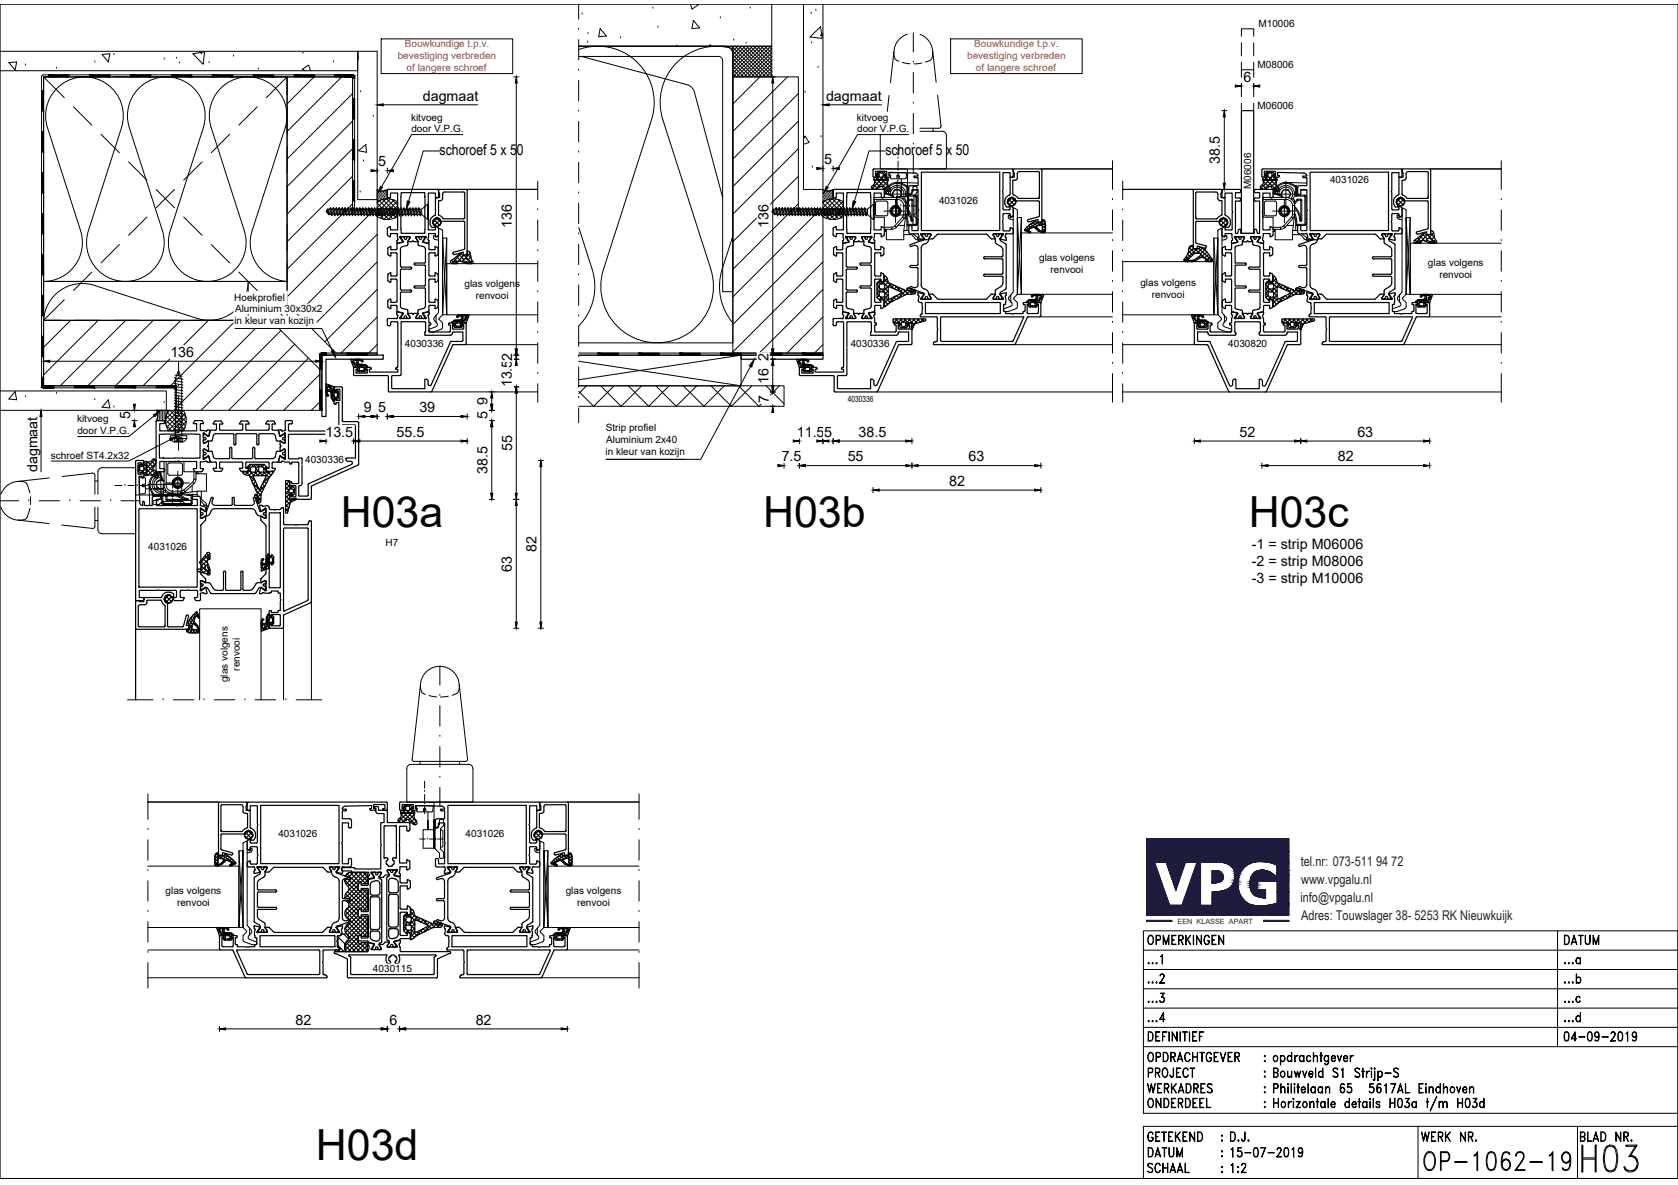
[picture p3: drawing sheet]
<svg xmlns="http://www.w3.org/2000/svg" width="841mm" height="594mm" viewBox="0 0 841 594" stroke-linecap="round" stroke-linejoin="round" font-family="sans-serif">
<defs><g id="words">
<g font-size="21.5">
<text x="171" y="264">H03a</text>
<text x="382" y="264">H03b</text>
<text x="626" y="264">H03c</text>
<text x="158" y="582">H03d</text>
</g>
<text font-size="19.4" x="792" y="589">H03</text>
<text font-size="14.6" x="713" y="588">OP-1062-19</text>
<g font-size="8.8">
<text x="574" y="549">WERKADRES</text>
<text x="637" y="549">Philitelaan 65 5617AL Eindhoven</text>
<text x="574" y="557">ONDERDEEL</text>
<text x="575" y="581">DATUM</text>
<text x="616" y="581">15-07-2019</text>
</g>
<g font-size="8.4">
<text x="574" y="475">OPMERKINGEN</text>
<text x="783" y="475">DATUM</text>
<text x="783" y="523">04-09-2019</text>
<text x="574" y="533">OPDRACHTGEVER</text>
<text x="575" y="541">PROJECT</text>
<text x="574" y="573">GETEKEND</text>
<text x="712" y="573">WERK NR.</text>
<text x="791" y="573">BLAD NR.</text>
<text x="574" y="589">SCHAAL</text>
<text x="616" y="589">1:2</text>
</g>
<g font-size="7.5">
<text x="220" y="78">schoroef 5 x 50</text>
<text x="444" y="78">schoroef 5 x 50</text>
</g>
<g font-size="7.2">
<text x="623" y="41">6</text>
<text x="212" y="51">dagmaat</text>
<text x="414" y="51">dagmaat</text>
<text x="190" y="83">5</text>
<text x="413" y="82">5</text>
<text x="611" y="82" transform="rotate(-90 611 82)">38.5</text>
<text x="257" y="114" transform="rotate(-90 257 114)">136</text>
<text x="385" y="114" transform="rotate(-90 385 114)">136</text>
<text x="85" y="179">136</text>
<text x="257" y="181" transform="rotate(-90 257 181)">2</text>
<text x="385" y="181" transform="rotate(-90 385 181)">2</text>
<text x="257" y="194" transform="rotate(-90 257 194)">13.5</text>
<text x="385" y="193" transform="rotate(-90 385 193)">16</text>
<text x="244" y="203" transform="rotate(-90 244 203)">9</text>
<text x="385" y="202" transform="rotate(-90 385 202)">7</text>
<text x="182" y="207">9</text>
<text x="190" y="207">5</text>
<text x="210" y="207">39</text>
<text x="65" y="210" transform="rotate(-90 65 210)">5</text>
<text x="244" y="210" transform="rotate(-90 244 210)">5</text>
<text x="163" y="219">13.5</text>
<text x="199" y="219">55.5</text>
<text x="399" y="219">11.5</text>
<text x="413" y="219">5</text>
<text x="430" y="219">38.5</text>
<text x="621" y="219">52</text>
<text x="680" y="219">63</text>
<text x="257" y="226" transform="rotate(-90 257 226)">55</text>
<text x="392" y="231">7.5</text>
<text x="425" y="231">55</text>
<text x="485" y="231">63</text>
<text x="671" y="231">82</text>
<text x="19" y="237" transform="rotate(-90 19 237)">dagmaat</text>
<text x="244" y="238" transform="rotate(-90 244 238)">38.5</text>
<text x="476" y="244">82</text>
<text x="627" y="275">-1 = strip M06006</text>
<text x="269" y="277" transform="rotate(-90 269 277)">82</text>
<text x="257" y="287" transform="rotate(-90 257 287)">63</text>
<text x="627" y="284">-2 = strip M08006</text>
<text x="627" y="292">-3 = strip M10006</text>
<text x="148" y="514">82</text>
<text x="195" y="514">6</text>
<text x="238" y="514">82</text>
</g>
<g font-size="6.7" fill="#1d1c3c">
<text x="652" y="434">tel.nr: 073-511 94 72</text>
<text x="652" y="443">www.vpgalu.nl</text>
<text x="652" y="452">info@vpgalu.nl</text>
<text x="652" y="461">Adres: Touwslager 38- 5253 RK Nieuwkuijk</text>
</g>
<g font-size="6.6">
<text x="783" y="484">...a</text>
<text x="783" y="504">...c</text>
</g>
<g font-size="5">
<text x="631" y="14">M10006</text>
<text x="630" y="34">M08006</text>
<text x="630" y="55">M06006</text>
<text x="206" y="60">kitvoeg</text>
<text x="429" y="60">kitvoeg</text>
<text x="206" y="66">door V.P.G.</text>
<text x="430" y="66">door V.P.G.</text>
<text x="627" y="95" transform="rotate(-90 627 95)">M06006</text>
<text x="667" y="92">4031026</text>
<text x="471" y="102">4031026</text>
<text x="521" y="131">glas volgens</text>
<text x="527" y="137">renvooi</text>
<text x="716" y="134">glas volgens</text>
<text x="233" y="144">glas volgens</text>
<text x="572" y="143">glas volgens</text>
<text x="721" y="140">renvooi</text>
<text x="239" y="150">renvooi</text>
<text x="577" y="149">renvooi</text>
<text x="117" y="151">Hoekprofiel</text>
<text x="118" y="157">Aluminium 30x30x2</text>
<text x="118" y="163">in kleur van kozijn</text>
<text x="203" y="174">4030336</text>
<text x="426" y="174">4030336</text>
<text x="616" y="174">4030820</text>
<text x="39" y="212">kitvoeg</text>
<text x="39" y="218">door V.P.G.</text>
<text x="304" y="216">Strip profiel</text>
<text x="304" y="222">Aluminium 2x40</text>
<text x="26" y="230">schroef ST4.2x32</text>
<text x="153" y="232">4030336</text>
<text x="303" y="228">in kleur van kozijn</text>
<text x="74" y="276">4031026</text>
<text x="193" y="274">H7</text>
<text x="114" y="342" transform="rotate(-90 114 342)">glas volgens</text>
<text x="120" y="336" transform="rotate(-90 120 336)">renvooi</text>
<text x="140" y="420">4031026</text>
<text x="233" y="420">4031026</text>
<text x="83" y="448">glas volgens</text>
<text x="284" y="448">glas volgens</text>
<text x="89" y="454">renvooi</text>
<text x="289" y="454">renvooi</text>
<text x="187" y="487">4030115</text>
</g>
<g font-size="5" fill="#ff2d21">
<text x="203" y="23">Bouwkundige t.p.v.</text>
<text x="488" y="23">Bouwkundige t.p.v.</text>
<text x="199" y="29">bevestiging verbreden</text>
<text x="485" y="29">bevestiging verbreden</text>
<text x="204" y="35">of langere schroef</text>
<text x="489" y="35">of langere schroef</text>
</g>
<text font-size="4.3" x="425" y="202">4030336</text>
<text font-size="3.6" fill="#1d1c3c" x="590" y="463">EEN KLASSE APART</text>
</g></defs>
<!-- layer: 3-0 -->
<g fill="none" stroke="#000" stroke-width=".5">
<path d="M0 2h841v589h-841zM22 39h122v102h-122zM290 23h77v149h-77M290 25a28 28 0 0 1 29 6 28 28 0 0 1 8 29l-24 75M367 24a28 28 0 0 0-35 36l24 75M368 23l-1 1 15 15 5-5M369 23l15 16 3-3M370 23l-3 3 13 13 7-7M370 23l16 16 1-2M372 23l-5 4 11 12 9-9M372 23l15 15M374 23l-7 6 10 10 10-11"/>
<path d="M374 23l13 13M375 23l-8 8 8 8 12-13M376 23l11 11M377 23l-10 10 6 6 14-14M378 23l9 9M379 23l-12 12 4 4 15-16M380 23l7 7M381 23l-14 14 2 2 16-16M381 23l6 6M383 23l-16 16M383 23l4 4M385 23l2 2"/>
<path d="M102 64a19 19 0 0 0-19-25 19 19 0 0 0-18 25l16 52a19 19 0 0 1-18 25 19 19 0 0 1-19-25l17-52a19 19 0 0 0-19-25 19 19 0 0 0-18 25l16 52a19 19 0 0 1-18 25M102 64l-17 52a19 19 0 0 0 19 25 19 19 0 0 0 18-25l-16-52a19 19 0 0 1 18-25 19 19 0 0 1 19 25l-17 52a19 19 0 0 0 18 25M234 95h36M522 85h36M563 95h35M717 85h35M217 118h1l2 1M217 118l1 2M221 115h-1v42l-1 1M221 115l1 1v42M222 119l2 39v-39h-2v39h2M224 119l-2 39"/>
<path d="M290 114l7 21a28 28 0 0 1-7 28M367 118l-5 17M506 108h-1l1 2h2M506 108l2 1M508 105v-1l2 1M508 105v41l-2 3M510 109l2 39v-39h-2v39h2M510 105v43M512 109l-2 39M608 119l2 39M610 119l-2 39v-39h2v39h-2M612 115v42l2 1"/>
<path d="M612 115l-2 1v42M612 119l3-1v2h-1M701 108h.1M701 108h-1v2h3M701 108l2 1M703 105v-1l2 1v43M703 105v41l-1 2M705 109l2 39v-39h-2v39h2M707 109l-2 39M218 120h2M302 135a28 28 0 0 0 27 37 28 28 0 0 0 27-37M362 135a28 28 0 0 0 5 27"/>
<path d="M614 120h-2M22 141h102v20h-102zM47 143a19 19 0 0 0-25 18M124 141a19 19 0 0 1-25 19l-52-17M219 158v4M219 158l-2 2 2 2M220 159v1a4 4 0 0 1 2 5l-5 1h-2v-1l4-2v-1M222 158l-2 2M506 149v1M506 150l1 2v1l-4 2v1h2l4-1 1-1M507 148v3M510 148l-2 1 2 3v2"/>
<path d="M522 159h36M610 158l2 2M612 159v1M614 158v4M614 158l1 2-1 2M702 148v3M702 151v2l-4 2v1h2M702 148l-2 2 2 1M705 148l-2 1v1a4 4 0 0 1 2 4l-5 2M717 159h35M234 173h36M509 173h49"/>
<path d="M563 173h36M612 160l-2 2 1 3 4 1h2v-1l-4-2 1-1M704 173h48M216 196h54M290 193h103v11h-103M294 193l-4 4M301 193l10 11 11-11M308 193l-10 11-8-8M315 193l10 11 10-11M329 193l10 11 10-11M343 193l10 11 10-11M356 193l11 11 10-11"/>
<path d="M370 193l10 11 11-11M384 193l9 9M440 197h118M563 197h53M634 197h118M68 315v36M142 315v36M156 302v49M74 402h36M285 402h35M120 427l2 38M122 427l-2 38v-38h2v38h-2"/>
<path d="M122 423v42M124 422h-1l-1 1M124 426l2-1v1M124 422v42l1 1M126 426v1l-2 1M271 426h-3l1 1 2 1M271 422v42l-2 1M271 422h.1M271 422l2 1M273 427l2 38v-38h-2v38h2M273 423v42M275 427l-2 38"/>
<path d="M74 476h36M122 465l2 2a4 4 0 0 0-2 5l4 2h2l1-2-4-1v-2M125 465l1 2-1 2M125 469h.1M125 465v4M269 465v4M269 465l-1 2 1 2M269 469h1M273 465l-2 2a4 4 0 0 1 1 5l-4 2h-2v-2l4-1v-2M284 476h36M74 490h49M271 490h49"/>
</g>
<!-- layer: 01_BOUWKUNDIG -->
<path d="M387 2v21h-97M403 2v93h9v-93M0 26h179v9h-179M144 39h33v66h12v72h-21l-24-25zM179 26h10v74h-10zM367 39h33v66h12v72h-45zM22 161h114l24 24v21h-71v-13h-67zM0 196h83v10h-83" fill="none" stroke="#000" stroke-width=".5"/>
<!-- layer: 01_ARCERING -->
<g fill="none" stroke="#000" stroke-width=".5">
<path d="M292 7h.1M295 17h.1M301 14l3 4h-4zM311 19h.1M327 4h.1M330 14h.1M346 2l1 3 3-3h-1M348 10l3 4h-4zM361 9h.1M376 4h.1M406 19l5-6 1 6zM407 7h.1"/>
<path d="M409 5h.1M412 17l-1 1h1M4 31h4v4zM13 33h.1M28 34h.1M48 31h.1M54 31l1-4h-4l3 4M57 27h.1M82 30h.1M89 29h.1M90 32h.1M97 27l6-1-1 6z"/>
<path d="M100 26l1 1v-1M105 31h.1M117 28h.1M129 35h.1M152 27h.1M153 35h-2l4-2 1 2M157 39l-13 13M167 31h.1M171 39l-27 27M179 26v4M290 23h73a4 4 0 0 1 4 4v119h-5v-117l-2-1h-70M291 28l53 14a5 5 0 0 1 4 4l14 53"/>
<path d="M295 21h.1M339 23h.1M356 23v-1l1 1M368 20h.1M374 22h.1M381 39l-14 13M395 39l-28 27M407 22h.1M410 34h.1M177 47l-33 33M181 46h.1M187 58h.1"/>
<path d="M400 47l-33 33M404 46h.1M177 61l-33 33M177 75l-33 32M180 76l3-4 1 4zM400 61l-33 33M400 75l-33 32M403 70v-2l3 3-3 1M412 69h.1M177 88l-33 33M181 96h.1M182 81h.1"/>
<path d="M400 88l-33 33M407 84h.1M177 102l-33 33M187 105l-43 44M189 117l-40 41M400 102l-33 33M411 105l-44 44M412 118l-45 45M189 131l-33 33M412 131l-45 45M189 145l-26 26M189 159l-18 18"/>
<path d="M412 145l-31 32M412 159l-18 18M35 161l-13 13M49 161l-27 27M63 161l-33 32M77 161l-33 32M91 161l-33 32M104 161l-32 32M118 161l-33 32M132 161l-43 43M141 166l-40 40M148 173l-33 33"/>
<path d="M155 180l-27 26M189 173l-4 4M412 173l-4 4M8 196v4h-4zM13 199h.1M28 197h.1M160 188l-18 18M48 200h.1M54 200l1 5-4-1 3-4M57 204h.1M82 202h.1M160 201l-4 5"/>
</g>
<!-- layer: 3-1 -->
<g fill="none" stroke="#000" stroke-width=".5">
<path d="M455 17a9 9 0 0 0-6 13l1 1M461 17a10 10 0 0 1 7 9M622 18v-4h6v4M22 39l10 10M31 39h-9v8M37 39h13M57 39h13M76 39h13M96 39h13M115 39h13M135 39h9v8M144 39l-10 10"/>
<path d="M448 26l-2 15M452 31l4 1M462 32h-4M467 26l2 15M468 26a4 4 0 0 1-4 5M622 39v-4h6v4M622 21v7M622 31v4M628 21v7M628 31v4M22 54v13M37 54l9 9"/>
<path d="M129 54l-9 9M144 54v13M446 48l-2 16h1h9M470 48l2 16h-1h-10M622 42v6M622 52v3M628 42v6M628 52v3M22 74v13M51 67l9 10M115 67l-9 10M144 74v13"/>
<path d="M448 64v2M454 66h-11l-1 1-1 1v17h13M461 66h12l1 1v1v17h-13M468 64v2M22 93v13M64 81l10 9M78 95l9 9M87 95l-9 9M101 81l-9 9M144 93v13M438 100h13l1 1 1 2M443 97h13"/>
<path d="M444 95l-1 2 4 1 1 1-5-2M445 97a4 4 0 0 1 5-4 4 4 0 0 1 4 4M446 97a3 3 0 0 1 5-3 3 3 0 0 1 1 6h2v1M447 97h.1M447 97l1 2M447 97v1M448 99h.1M448 95l-1 2M448 95h3M448 95h.1M449 100v12M450 91v13"/>
<path d="M450 91l10 1M451 95h-3M451 95l1 2M451 95h.1M452 92l2 2v4M452 92l2 1M452 92a5 5 0 0 0-8 5M452 97l-1 2zM452 97h.1M452 92a6 6 0 0 0-8 5M454 97l-1 3M454 97v1"/>
<path d="M454 94l1-1v5M455 98h4v14h-4v-1M455 98h.1M455 98h4h1v14M455 93l-1 1M455 95h1M456 100l-2 2M456 100h1M456 100h.1M457 100h1M457 100h-1M459 98h1"/>
<path d="M460 99h.1M460 95h-3M22 113v13M74 109l-10 9M92 109l9 9M144 113v13M439 101h6v7h-6zM443 106h12M443 114h4M443 116h1M444 115v1M447 106h.1"/>
<path d="M447 105v1M447 105h.1M447 107h.1M447 106v1M447 114v1h-4M447 104v1M447 104h.1M447 107v1M447 108h1M447 108h.1M448 108h.1M448 104h-1"/>
<path d="M448 104h.1M448 108h1M448 113l-1 1M448 113l1 1M449 108h.1M449 108h-1M449 104h-1M449 104h.1M449 114l-2 1M449 104h1M450 108h-1M450 108h.1"/>
<path d="M450 104h.1M450 113h3M450 107h.1M450 107v1M450 104l1 1M451 107h-1M451 107h.1M451 105h.1M451 106v1M451 105v1M451 106h.1M452 109h1l-4 5"/>
<path d="M452 109l-4 4M453 107l-1 2M453 103h1v4h-1zM453 118h4l2 2h6M453 113v7h-9v-5M454 109v-1l-1 5M454 108l1 3M454 107l-1 2M454 107l1 4M454 103l2 4 1 3M454 104l2 3 1 3M454 107h.1"/>
<path d="M454 101v2a4 4 0 0 0-4-4h-12v10h5v5M455 112v1M455 116h1M455 111v2M455 113v3h-2M455 100h1M457 111h.1M457 110v1M458 100h-1v10M458 100v10M458 110l-1 1v-1M458 110h-1"/>
<path d="M458 117a9 9 0 0 0 6 3M460 101h.1M460 112l-1 1M460 112l-1 1h-4M460 112h.1M460 110h.1M22 132v13M46 136l-9 10M60 123l-9 9M106 123l9 9M120 136l9 10M144 132v13"/>
<path d="M22 152v9h9M32 150l-10 11M134 150l10 11M144 152v9M37 161h13M57 161h13M76 161h13M96 161h13M115 161h13M135 161h9M87 220h5M88 220v1"/>
<path d="M89 220v1M90 220v1M91 220v1M25 240l-16 1M31 239l16-2 1 1v10M80 237a6 6 0 0 0-5 8M80 236l-2 1M80 238a5 5 0 0 0-4 7M80 236l2 5h-1l-1-4M80 239a4 4 0 0 0-4 4 4 4 0 0 0 5 4M81 236v13M83 231v13l1 2h2"/>
<path d="M84 233l1-1h6v1v4v1h-6l-1-1M84 233v4M87 222v-2l2-1 3 1v2M87 221h5zM88 240h.1M88 240h1M89 240h.1M89 236v12M89 240h1M90 240h.1M97 237h-5v-6h-10v12a4 4 0 0 0 4 4h-3v-2a3 3 0 0 1-6-1 3 3 0 0 1 4-5M97 237v3"/>
<path d="M98 237v3h-1M98 238h5v8l-7 1M98 237l1 1M99 237v1M0 254a9 9 0 0 0 13 6l2-5M15 247v-1a5 5 0 0 0-8-4 10 10 0 0 0-6 6M15 249v4M48 254v10l-1 1-16-2M48 241h1M49 254v12l1 1 1 1 17-1v-13M49 248v-12l1-1 1-1 17 1v13M74 243h13"/>
<path d="M75 243v10M76 245l1 3h5M76 245h-1l1 3 1-1-1 1M77 248h-1h5M79 250v3M79 244h.1M79 242v2M79 248v1M79 242h.1M79 244l2 1M81 245h.1M81 241l-2 1"/>
<path d="M81 247h.1M81 241h.1M81 241h1M81 252l1 1M81 248v4l1 1h14M81 248h1M82 248v4h14v-4h-2M82 241h.1M82 244l-1 1M83 253h.1M83 247h-2M83 250l1 1"/>
<path d="M83 249v1M83 249h1M83 242h12M83 248v1M83 248l1 1M84 249v1h-1M84 253h.1M85 247l-2 1M86 247l-2 2M86 246h5v1h-5zM87 247l3 3h4M87 242h.1"/>
<path d="M87 243h.1M87 242v1M87 241v1M87 241h.1M87 243v1M87 244h1M87 247l3 2 4 1M87 241h1M88 244h.1M88 240v1M88 244h1M89 244h-1"/>
<path d="M89 244h.1M90 244h-1M90 244h.1M90 247l4 1M90 240h1M91 240v1M91 240h.1M91 244h-1M91 241h.1M91 247h.1M91 244h.1M91 243v1"/>
<path d="M91 243h.1M91 241v1M91 242h.1M91 247l3 1M91 242v1M92 246h-1M92 247h.1M93 246l-2 1M93 253h.1M94 250v1h-10M94 250h-10v1M94 250h.1"/>
<path d="M94 250v1M94 248h2M95 253h.1M96 248h.1M96 248v4v1M96 252v1M96 243v4M96 247h-5M97 240l-1 2M97 243l-4 3h-1M97 243v-1l-5 4M98 240l-1 3"/>
<path d="M99 246v2h-3M99 248v1M100 251a9 9 0 0 1 3 7M101 246v4v1M102 251l1 2v6M9 261l16 1M48 261h1M211 344a4 4 0 0 0 2 4M215 349h4M225 349h-4M230 343a4 4 0 0 1-3 6"/>
<circle cx="449" cy="106" r="2.1"/>
<circle cx="449" cy="106" r="1.6"/>
<circle cx="449" cy="106" r="2.8"/>
<circle cx="449" cy="106" r="2.3"/>
<circle cx="89" cy="242" r="2.8"/>
<circle cx="89" cy="242" r="1.6"/>
<circle cx="89" cy="242" r="2.3"/>
<circle cx="89" cy="242" r="2.1"/>
</g>
<!-- layer: 2-0 -->
<g fill="none" stroke="#000" stroke-width=".5">
<path d="M21 38h156h1v67h-1v-66h-155v154h67v1h-67h-1v-155zM160 178l1-1h28v1h-28v28h-1v-28M290 177h122v1h-122M87 191l5 1M87 192l5 1M87 194h5M87 195l5 1M87 197h5M87 198l5 1M87 199l5 1M87 189l5 1M88 188l3 1"/>
<path d="M85 220l2 2h5l2-2M85 218h9v2h-9zM87 201l5 1M87 202l5 1M87 204l5 1M87 205l5 1M87 207h5M87 208l5 1M87 210h5M87 211l5 1M87 212l5 1M87 214l5 1"/>
<path d="M87 215l5 1M87 217h3M88 218v-28l1-4 2 4v28"/>
</g>
<!-- layer: 1-0 -->
<g fill="#000" stroke="#000" stroke-width=".5">
<path d="M22 194h5z"/>
<path d="M24 38l11 1v-1zM24 38l11 1h-11z"/>
<path d="M45 38l10 1v-1zM45 38l10 1h-10z"/>
<path d="M65 38l11 1v-1zM65 38l11 1h-11z"/>
<path d="M86 38l10 1v-1zM86 38l10 1h-10z"/>
<path d="M106 38l11 1v-1zM106 38l11 1h-11z"/>
<path d="M127 38l10 1v-1zM127 38l10 1h-10z"/>
<path d="M147 38l11 1v-1zM147 38l11 1h-11z"/>
<path d="M168 38h9zM168 38h9z"/>
<path d="M168 38h9zM168 38h9z"/>
<path d="M168 38h9zM168 38h9z"/>
<path d="M168 38h9zM168 38h9z"/>
<path d="M168 38h10zM168 38h10z"/>
<path d="M168 38h10zM168 38h10z"/>
<path d="M168 38h10zM168 38h10z"/>
<path d="M168 38h10zM168 38h10z"/>
<path d="M168 38l10 1zM168 38l10 1z"/>
<path d="M177 39h1zM177 39h1h-1z"/>
<path d="M21 46l1 10v-10zM21 46l1 10h-1z"/>
<path d="M177 49l1 11v-11zM177 49l1 11h-1z"/>
<path d="M21 66l1 10v-10zM21 66l1 10h-1z"/>
<path d="M177 70l1 10v-10zM177 70l1 10h-1z"/>
<path d="M21 87l1 10v-10zM21 87l1 10h-1z"/>
<path d="M177 90l1 11v-11zM177 90l1 11h-1z"/>
<path d="M21 107l1 10v-10zM21 107l1 10h-1z"/>
<path d="M21 128l1 10v-10zM21 128l1 10h-1z"/>
<path d="M21 148l1 10v-10zM21 148l1 10h-1z"/>
<path d="M21 169l1 10v-10zM21 169l1 10h-1z"/>
<path d="M160 178l1 7v-7zM160 178l1 7h-1z"/>
<path d="M161 177h3zM161 177h3z"/>
<path d="M161 177h3zM161 177h3z"/>
<path d="M161 177h3zM161 177h3z"/>
<path d="M161 177h3zM161 177h3z"/>
<path d="M161 177h3zM161 177h3z"/>
<path d="M161 177l3 1zM161 177l3 1z"/>
<path d="M160 178h4zM160 178h4z"/>
<path d="M160 178h4zM160 178h4z"/>
<path d="M160 178h4zM160 178h4z"/>
<path d="M174 177l10 1v-1zM174 177l10 1h-10z"/>
<path d="M300 177l10 1v-1zM300 177l10 1h-10z"/>
<path d="M320 177l10 1v-1zM320 177l10 1h-10z"/>
<path d="M341 177l10 1v-1zM341 177l10 1h-10z"/>
<path d="M361 177l10 1v-1zM361 177l10 1h-10z"/>
<path d="M382 177l10 1v-1zM382 177l10 1h-10z"/>
<path d="M402 177l10 1v-1zM402 177l10 1h-10z"/>
<path d="M21 189l1 4v-4zM21 189l1 4h-1z"/>
<path d="M21 193l6 1zM21 193l6 1z"/>
<path d="M21 194h6zM21 194h6z"/>
<path d="M21 194h6zM21 194h6z"/>
<path d="M21 194h6zM21 194h6z"/>
<path d="M21 194h6zM21 194h6z"/>
<path d="M21 194h6zM21 194h6z"/>
<path d="M21 194h6zM21 194h6z"/>
<path d="M21 194h6zM21 194h6zM22 194h5z"/>
<path d="M37 193l10 1v-1zM37 193l10 1h-10z"/>
<path d="M58 193l10 1v-1zM58 193l10 1h-10z"/>
<path d="M78 193l11 1v-1zM78 193l11 1h-11z"/>
<path d="M160 195l1 11v-11zM160 195l1 11h-1z"/>
</g>
<!-- layer: 0 -->
<g fill="none" stroke="#000" stroke-width=".6">
<path d="M622 55h6v62h-6zM201 97h12v20h-12zM219 99h-1v-2h-3v18h3l1-1h1v4M219 99h.1M220 96v3h-2v9l-2 1v3M220 95v4h-1M220 95h-1h-25v4h1h1v-2h3v18h-3v-1M220 95h.1M220 95h14v33h-2l-1-1-5 4v1h3v-1h-1M424 97h12v20h-12zM437 94l1 1M438 93l2 1"/>
<path d="M438 90h7v3a1.5 1.5 0 0 1 1 2 1.5 1.5 0 0 1-1 1l-2-1a1.5 1.5 0 0 0-1-2 1.5 1.5 0 0 0-2 1 2.2 2.2 0 0 1-3 0 2.5 2.5 0 0 0 1-4zM438 90h7M439 89l-1 1M439 90l-1 1 3 3M440 87l1 1M440 90l6 6M440 86l-1 1 1 1v1h-2v-1M441 88l-2 2h-1M441 87v2M441 87h2v2h-2M441 90l-4 4M442 87l-1-1-2 1"/>
<path d="M442 89l1 1 1-1 1 1M442 90l4 4M443 88v1M443 86l1 1M443 86h-3M443 86l-1 1M443 89h1M443 90l-4 5M443 88h.1M444 89l1 1M444 88l-1 1M444 89l-1-1h1v-2h-5v2h1l-1 1 2 1 1-1"/>
<path d="M444 87v1zM444 90l1 1-3 3M445 93l-2 2M446 94l-2 2M446 88v1h-2M446 88h-1v-2l14 1 1 1-2 1h2v4h-4v1v4l1-1v-2h3v21h-3v-2M462 86h39v30h-39zM506 100l2 3M506 100l-1 1 1 2M506 89v9a4 4 0 0 0-2 4l1 2h1v-1M507 99l2 2M507 99l-1 1"/>
<path d="M508 85h14v26M508 86v3h-1M508 85v3l-1 1h-1v-2h-3v18h3v-2l2 1v4l-2 1M508 85h-1h-69v3M508 99h-1l-2 2M508 99l1 2M509 100l-3 3M510 99l-2-2v-7h2v-4h11v13h-11M598 95h1h13M598 95v30M600 96h10l1 4 1 1v7l-2 2h-11zM612 97v2h2v9a4 4 0 0 1 3 4l-1 2h-2v-1"/>
<path d="M612 95h1h9v2h-3v2h3v1M612 96v1M612 95l1 4M613 99h.1M613 99h1v-2h4v18h-4v-1h-1M632 94l1 1M632 93a1.1 1.1 0 0 0 0 2 1.1 1.1 0 0 0 1 0l2-1a1.5 1.5 0 0 1 2-1 1.5 1.5 0 0 1 1 2l2 1M632 88v-3h1h69h1h14v32M633 93l2 2M633 90h.1M633 90h7a4 4 0 0 0 1 4M633 90h7"/>
<path d="M633 90v2l-1 1M634 89l-1 1M634 90l-1 1 3 3M634 87l1 1M635 88l-1 1 2 1M635 90l5 6M635 88h-1v-2h5v2h-1l1 1M635 88l-1 2M636 86l-2 1M636 86v1M636 89v-2h1v2M636 89h1"/>
<path d="M636 90l-4 5M637 90l3 4M637 89l-1 1M638 88v1M638 86l-1 1M638 86h-3l-1 1 1 1-1 1-2-1M638 86l1 1M638 89h1M638 90l-4 5M639 89l1 1M639 87l-1 2M639 87l-1 1"/>
<path d="M639 90l1 1-3 3M639 89l-1 1-2-1M640 93l-2 2M641 94a1 1 0 0 1 0 1 1 1 0 0 1-1 1M641 94l-2 2M641 88v1h-2M651 98l1-1v-2h3v21h-3v-2M653 87l2 1-2 1h2v4h-4l-1 4 1 1M654 87l-14-1v2h1M657 86h39v30h-39zM700 100l3 3M702 99l2 2"/>
<path d="M702 99l-2 2M702 99l2 1M702 99h-1l-1 1v1v1M703 88l-1 1h-1v-2h-3l-1 9 1 9h3v-2l2 1M703 97l2 2h11v-13h-11v4h-2v7M703 86v3h-2v9a4 4 0 0 0-3 4l1 2h2l-1-2M703 85v3M703 100l1 1M704 100l-3 3M194 118l1 1M196 119h-1M196 114h-2v4"/>
<path d="M199 117v3v1M199 117h-3v2M200 119l1-1 4 1M200 119h.1M200 119l2 2M201 119l1 2M201 119h.1M202 119h1M203 119a.6 .6 0 0 0 0 1 .7 .7 0 0 0 1-1M203 119h.1M204 119h.1M205 119h.1"/>
<path d="M205 119l-1 2M205 119v2h4l-1-2 5-1-1 3 3 1M209 119l1 4M210 119h.1M210 119a.7 .7 0 0 0 1 1 .6 .6 0 0 0 0-1M211 119h.1M212 119h.1M212 119h1l-1 2M217 112l2 1M218 110l2 3M218 110l-1 1 1 3h-1l-1-2M219 119l-1-2h-3l-1 3 1 1"/>
<path d="M219 109l2 3M219 110h-1M220 118l-1 1M221 110v1h12v14l-6 2 1 1 4-2v2l2-1M221 110l-2-1-2 3M221 110l-3 3M221 112l-2 1M223 110h10v-14l-11 1v3l-2 1v7l2 2M418 118l1 1M419 119h.1M419 114h-1v4M419 114v1h4v-18h-4v2h-1v-4h25v4h-1v-2h-4v9v9h4v-1h1v4"/>
<path d="M419 119v-2h3l1 3-1 1M424 119h.1M424 119v-1l5 1M424 119l1 2M425 119v2M425 119h1a.7 .7 0 0 0 1 1 .6 .6 0 0 0 0-1M426 119h.1M427 119h.1M428 119h-1M428 119h.1M428 119h1M429 119l-1 2"/>
<path d="M429 119l-1 2h2M432 119l1 2h-3M432 119l1 2M432 119h.1M433 119h.1M433 119h1M434 119a.6 .6 0 0 0 0 1 .7 .7 0 0 0 1-1M434 119h.1M435 119h.1M436 119h.1M436 119l-1 2M437 119l-2 2"/>
<path d="M437 119h.1M437 119v-1l-5 1M442 119v-2h-4v3v1M443 118l-1 1M456 113h1M456 114v3h4v3M462 118h.1M462 118l1 2M463 117l-1 1 1 2M463 119v1h-3M463 120h.1M463 120l-7 3v1l2-1a1.5 1.5 0 0 1 2 2v8h-3l-1 1h1h3v9a1.5 1.5 0 0 1-2 1h-1"/>
<path d="M463 117h.1M463 117l1 1M464 118a.6 .6 0 0 0 0 1 .7 .7 0 0 0 1-1M464 118h.1M465 118h.1M465 117v1M465 117h.1M466 120a2.8 2.8 0 0 1-3 2M466 120h.1M466 117v1v2M494 117l3 3M494 117h-24l-3 3h-1v-3h-4v1"/>
<path d="M498 118l1 2h-2M498 118l1 2M498 117v1M499 117h.1M499 120h.1M499 120v2l3 2M499 118h.1M501 118a.7 .7 0 0 1-1 1 .7 .7 0 0 1-1-1M501 118h.1M501 117h.1M501 120l1 1M501 120h.1"/>
<path d="M502 117v1l-1 2M503 118l-1 2M503 118h.1M503 117h-5v1M503 117v1M504 119v1h-3l1-1M505 117h-1v2M505 102l2 1M506 103h.1M506 109v-2h-3v8v1h3v-2l2 1M508 115v2h-3M509 102l-1 1"/>
<path d="M509 101h11M514 115v1M514 115l2 2M515 114l1 1M515 115h.1M515 115l2 2-3-1M516 113l1 1M516 116h-1M517 112l3 3M518 112l2 1M518 114l-3 1M518 114l3 2 2 1"/>
<path d="M519 111l3 2M519 111l-5 4M519 111l-3 2M520 114l-1 1M520 111l-6 5M520 101h1v7l-6 2a.6 .6 0 0 0 0 1 .6 .6 0 0 0 1 0l4-1v1h2M521 115l-1 1M521 115h.1M521 115l2 1M522 111l2 2M522 116l1 1M522 116h.1"/>
<path d="M522 110v1h-3M522 110l2 2M522 110h.1M522 113h-3l2 2M522 113v2l1 1M522 113l2 1M522 115l2 1M522 110h1M523 110h.1M523 116h.1M523 110l1 2v4M524 111l-6 3"/>
<path d="M524 116l-1 1M524 112l-2 1M524 113l-2 1M524 115h-1M611 112l2 1M612 110l2 3M612 110l-1 1h-12v11M612 109v1M612 118h1M613 114l-1 4M613 118l1 1v-2h3l1 3M613 109h-1"/>
<path d="M613 109l2 1v2M613 109l2 3M613 109l-2 3M615 110l-3 3M615 113h-1M615 112l-1 1M615 112v1M619 119h5l-1 2h5l-1-2M619 119h.1M619 119l1 2M620 119h-1l1 2M620 119h.1"/>
<path d="M620 119h1M621 119a.7 .7 0 0 0 1 1 .6 .6 0 0 0 0-1M621 119h.1M622 100l-1 1h-2v16h1l1-2h1v2h7v-2h1v2h1v-16h-2v-1M622 119h.1M623 119h-1M623 119h.1M623 119h1l-1 2M627 119h.1M627 119l1 2M628 119h.1M628 119a.7 .7 0 0 0 1 1 .7 .7 0 0 0 1-1"/>
<path d="M629 100v-1h2v-2h-2v-2h9v4h-1v-2h-4v9v9h4v-1h1v4M630 119h.1M631 119l-1 2M632 119l-2 2 3 1v-1v-1M632 119h-5M632 119h.1M633 117v3M633 117h.1M633 117h4v2l1-1M650 114l1 3h4M651 113h-1M651 113h1"/>
<path d="M655 117v3h3M656 118h.1M656 118l2 2M657 117l-1 1M657 117h4v1M657 117v1l1 2M658 119v1M658 120h.1M658 120l-7 3v1l2-1M658 117h.1M658 117l1 1M659 118a.6 .6 0 0 0 0 1 .7 .7 0 0 0 1-1"/>
<path d="M659 118h.1M660 118h.1M660 117v1M660 117h.1M660 120a4 4 0 0 1-3 3v1v19a4 4 0 0 0 3 3l1 3M660 120h.1M661 117v1M661 118l-1 2M661 118l-1 2h3l2-3h24l3 3h2M693 117v1l1 2M693 119v1M694 119l-1-2h5v1l-2 2"/>
<path d="M694 117h.1M694 120h.1M694 120v2l3 3v3l-9 1v1h9h1M694 118h.1M695 118a.6 .6 0 0 1 0 1 .7 .7 0 0 1-1-1M695 118h.1M696 117h-1M696 117h.1M697 117v1l-1 2 3 2M698 118h.1M699 119v1h-3v-1M700 102l2 1"/>
<path d="M701 109v-2h-3v9h3v-2l1 1M702 115h1M703 108l-2 1M703 117h-1h-3v2M703 104v4M703 115v2M704 102l-2 1M704 101h11M711 119l1 2M712 118l2 3M713 117l2 3M714 117l-5 5"/>
<path d="M715 120l2-1 2 2h-2l-2-1zM715 101h1v14l-6 1v1h1l4-1v2l2-1 2 2M715 118l-3 3M716 118l3 3M717 118h-2l-1-1-5 4v1M717 116h.1M717 116h1M718 116l1 4a1.2 1.2 0 0 1 1 2h-1M719 117l-3 3M719 119l-2 1M195 137l-1 4 2 1v-2M196 140h2"/>
<path d="M198 140h1v11l-3 1v-2h-1l-1 4M199 121v1M199 121h.1M201 133v1h5M201 135v10M202 122h-3v3h-3v-1h-2l1 4h1v-1h3v11h-3v-1h-1M202 121l-3 1M202 121h.1M204 123l-3 1v9M204 121v2M204 121h.1M206 134v1h-5"/>
<path d="M208 133h5M210 123l3 1v7v1h-5v1M212 122h3v3h3v-1h2l-1 4h-1v-1h-3v11h3v-1h1M213 133v10h-5v1h5v1M215 121h.1M215 121v1M215 140v11l3 1v-2l2 1v3M215 140h3M219 137v4l-1 1v-2M226 131l2 1M227 131h4l2 1M228 130l1 1"/>
<path d="M229 129l2 2M229 131v1M230 128l2 2M231 127l-5 5M232 131h.1M232 128l-2 3M233 128l3 3h1M233 132h1M233 131l1 1M234 131l-1 1M234 130l2 1M234 130h-2l2 1"/>
<path d="M234 131h.1M234 127l2 2M234 126h.1M234 126a5 5 0 0 1 2 4l1 2h-3M234 132h2M236 127l-3 3M236 132h-1M236 132h1M236 129l-1 1M422 140v11l-2 1-1-2-1 1v3M422 121v1M422 121h.1"/>
<path d="M425 124l-1 1v9h5M425 122h-2l-1 3h-3v-1h-1v4h1l1-1h2v11h-2l-1-1-1 1v3l1 1v-2h3M425 121l-3 1M425 121h.1M428 121v2l-3 1M428 121h.1M429 134h1l-1 1h-5v10M433 121h.1M433 121v2l3 1M435 121h.1M435 121h1M435 121l3 1"/>
<path d="M436 122h2v3h1M436 124l1 1v7h-5h-1l1 1h4M436 133h1v10h-5l-1 1h1h4l1 1M438 121h.1M438 121v1M439 127h-1v11h1M439 140h-1v11l1 1M439 125h2l1-1 1 1v3h-1l-1-1h-2M443 137v4l-1 1-1-2h-2M443 137h-1l-1 1h-2M443 138l1 3M443 138h1"/>
<path d="M444 138l-1 1M444 138l1 4 8 4M445 140l-1 1M463 122l-1 2v19l1 2M502 124l1 1-1 4h-8h-1l1 1h8h1M502 121l2 1M503 130l-1 7h-8l-1 1h1l8 1 1 3-1 2M504 122v22l-2 2M594 130l1 1M595 129l1 1M595 127l2 2M596 126l2 2"/>
<path d="M596 130l-2 1h4M596 131h-1M596 124l3 3M597 131h.1M597 123l1 1M598 123l-2 2M598 125h.1M598 123a4 4 0 0 0-3 4l-1 2a1.2 1.2 0 0 0-1 1 1.2 1.2 0 0 0 1 1h4l4-2 4 1M598 125l-3 2M598 130l-1 1M598 130l1 1M599 125l2 2"/>
<path d="M599 121l5 2v1l-4-1v2l-2-1M600 129v1M600 125l-7 6M601 125l7 6M601 129h1M601 125h-3M601 124v1M601 127h1v1M601 127h-3l-2 3M601 124h.1M602 124l2 1 4 5-1 1h-3v-1h2M602 128l-4 2"/>
<path d="M602 128l2 2M603 124l-3 3M603 125l2 1M604 125l-2 2M605 130l-1 1M605 126l-3 3M606 128l-2 1M607 129l-2 1M608 130l-2 1-1-1M613 128h1v-1h3v11h-3v-1h-1M613 124v4M613 137v4"/>
<path d="M614 140v2l-1-1M614 140h3M617 140v11l-3 1v-2l-1 1M618 120l-1 2 3-1M620 122h-3v3h-3v-1h-1M620 121h.1M623 122l-4 2v8h5h1l-1 1h-5v10h5l1 1h-1h-5v10l1 1M623 121v1M623 121h.1M626 134v1h6v10h-6v1h6l-1 8-3 2M628 121h.1M628 122l3 2 1 10h-6"/>
<path d="M628 121v1M630 121l3 1 1 3h2l1-1h1v4h-2v-1h-2h-1v11h3l1-1 1 1v3l-1 1-1-2h-2M630 121h.1M634 140h-1v11l3 1v-2l2 1v3l-1 1-1-2h-2l-1 3-3 1M638 139h1l1 2M638 139v2M639 138l-1 1M640 140l-2 1M653 123a1.6 1.6 0 0 1 2 2v8h-4v1h4v9a1.5 1.5 0 0 1-2 1M698 130l-1 7h-9v1l9 1v4l-3 2M699 122v22l-3 3 1 2v1M709 120l2 2"/>
<path d="M710 122h2v-1h-2h3l4 1h2M712 121l-1 1M715 120l-1 1M716 121l1 1M717 121l-1 1M719 121l-1 1M719 120v1v1M194 154l2 1M196 153v2M196 153h2M198 153l1 3 3 1M199 156v4"/>
<path d="M199 159l-5 1v3h2v-2M199 156l3 1-2 2M200 159v1M201 145h5v1h-5v1M201 147v7l3 2M201 159v1M201 159h.1M202 157l-1 2M202 157h.1M202 160l1-1a.7 .7 0 0 1 0-1 .7 .7 0 0 1 1 1v1M204 160h.1M204 156v1l1 2"/>
<path d="M205 157h.1M205 158v1M205 157h1M205 159v1M205 159v1l-5-1M205 159h.1M206 157h1h1M208 157h1M208 159h.1M208 159l1 1 5-1M209 159h.1M209 159v1"/>
<path d="M209 157h.1M209 158l-1 1M209 157v2M210 156l-1 1M210 160h.1M211 160v-1a.7 .7 0 0 0 0-1 .7 .7 0 0 0-1 1v1M212 160h.1M212 157l1 2M212 157h.1M213 159h.1M213 159l-1 1M213 145v9l-3 2"/>
<path d="M214 159v1M215 157h-3l2 2M215 157v1v4h1M215 157h.1M215 153v3l-3 1M215 153h3M218 153v2M220 154l-2 1M229 158l1 1M230 159h-1a1.7 1.7 0 0 1 3-1h3l-2 4M230 159h.1M231 158l1 1"/>
<path d="M231 158v2M231 158l-1 1M232 158h-1M232 159l-1 1M233 158l2 1M233 160l1 1M234 158h-1M235 159l-2 1M418 154l1 1M422 153l1 3 2 1M422 153h-3v2M423 159l-5 1v3h1"/>
<path d="M423 158v2M424 159v1M424 145h1h4l1 1h-1l-5 1v6l1 2M425 155l3 1M425 157l-1 2M425 157l-3-1 1 2M425 157v2v1M425 157h.1M426 159l-1 1M426 159a.7 .7 0 0 1 1-1 .7 .7 0 0 1 0 1l1 1M426 159h.1M428 160h.1"/>
<path d="M428 156v1l1 2M429 159h.1M429 159l-1 1M429 159v1l-5-1M430 157h1M430 157h-2l1 2M431 157h2l-1 2M432 159h.1M432 159v1l5-1M432 159v1M433 157l-1 2M433 156v1"/>
<path d="M433 160l1-1a.7 .7 0 0 1 0-1 .7 .7 0 0 1 1 1v1M433 160h.1M435 160h.1M435 157h.1M435 157l1 2M435 157l2 2M436 157h-1M436 155l-3 1M436 159h.1M436 159v1M437 145v8l-1 2M437 159v1"/>
<path d="M438 158v4h1M438 157h-3M438 157v1M439 157h.1M439 153l-1 3M439 152l2-1 1-1 1 1v3M439 153h2l1 2M440 145l1 1M440 143l1 1M440 147l1 1M440 149l1 2v-1h2v3l1 1M440 141l1 1"/>
<path d="M441 148l1 1M441 148v-2h2v3h-1M441 144l-1 1M441 148l-1 1M441 149l1 1M442 141h1M442 141l-2 2M442 141l-1-1-1 2v7M442 142l-1 1v2h2v-1M442 142h1M442 149l-1 1M442 141l3 3"/>
<path d="M443 142v2M443 154l-1 1M443 153l1 1M443 146l-1-1-2 2M443 141l-1 1M443 149l3 3M443 140l5 5M443 147l2 1M443 151l2 2M443 144l2 2M444 141h-1M445 141l-2 2"/>
<path d="M445 146l-2 1M445 148l-2 2M445 144l7 3-7 3zM445 150l-2 2M446 150l2 1M446 142l-4 4M448 149l1 1M448 143l-1 1M449 143l4 5M449 160l3 3M449 148l-5 5M449 148l2 1"/>
<path d="M449 144l-1 1M450 160l-2 2M451 147l1 2M451 144l-1 2M451 160l2 2 1-2M452 160l-2 2M452 145l-1 1M453 145l2 3M453 160l2 2M454 146h4M454 146l-4 4M454 148l-8 4-2 2"/>
<path d="M455 145h.1M455 144v1l3 1-2 1M455 144l4 1M455 144v1M455 160l3 3M456 160l-2 2M457 144l-1 1 7 2v1M457 145l2 2M457 145l-1 1M457 147l-1-1-2 2M458 160l2 2M458 147l-4 1"/>
<path d="M459 145v2h-1M459 160l-2 2v11h-7M459 145l-1 1M460 160l1 2M460 147v4l2 1v2v3v1M460 147l3 1-1 2M461 160l-4 4M461 158l1 1h8v12h-1M462 150h.1M462 160l1 1M463 160l-2 2M463 145a2.9 2.9 0 0 1 3 3v1v1"/>
<path d="M463 148l-1 1 1 1M463 150h.1M464 150a.6 .6 0 0 1 0-1 .7 .7 0 0 1 1 1M464 150h.1M464 150h-1M464 152h37v5h-37zM465 150h.1M471 159h42l-6 12h-35zM497 147l-3 3h-24l-3-3-1 1 1 1-1 1h-4M497 147l2 1-1 1M498 149v1h5M498 150h.1"/>
<path d="M499 150h.1M499 145l-1 4M499 150l1-1 1 1M501 150h.1M502 146l-1 1 1 2v1M502 144l-3 1M503 150h.1M504 147v1M504 147l-3 1 2 2M504 148v4l-1 1v3h1v1h9v-1h1v-3h-1v-1h2M515 151v1M515 152h1h-1v5h5v-5h-1h1"/>
<path d="M515 152l1 1h-1l1 1h3M516 152v1M516 150l1 2M516 152l-1 1M516 152h3v1h-3zM517 150l-2 1v1M517 153l1 1M517 148h1M517 153v1M518 151l-1 1M518 148v1M519 151l1 1"/>
<path d="M519 153v1M519 148l1 1M519 148v2M519 148h-1M519 150h-3l-1 1M519 150l-1 1v-1M519 154h.1M519 150h.1M519 150h1M520 153h.1M520 152v1M520 148h-1"/>
<path d="M520 153l-1 1M520 149l-1 1M520 151l2 1M521 151l-2 1M521 148l2 1M521 149l1 1M521 149v1M521 150l-2 1M521 152h1v7h-7l-6 14M522 152h-2M522 148v1h-1M522 148h-2v3h-3h2"/>
<path d="M522 148h-1M522 151l-1 1M523 149l-2 1M523 148h-4a1.4 1.4 0 0 0-2 1h1M523 148l-1 4M598 159l1 1M598 158h3a1.3 1.3 0 0 1 2 0 1.3 1.3 0 0 1 0 1M598 158h-1l2 4M599 158v1M599 160l-1 1M599 158l-1 1M600 158l-2 1 1 1"/>
<path d="M600 159v2h4h-5M600 159l1 1M600 158h1M601 158l2 1M601 158v2M601 158l-1 1M603 158v1M613 154h.1M613 154l1 1M613 150v4M617 153v3l3 1M617 153h-3v2"/>
<path d="M619 159h.1M619 159l1-2-3-1 1 2-1 4h-1v1h1v3h-10h-1M619 159l1 1M620 155l2 1M620 157h.1M620 157l-1 2M620 160l1-1a.7 .7 0 0 1 1-1 .7 .7 0 0 1 0 1l1 1M620 160h.1M622 155l1 2M623 160h.1M623 157l1 2M623 157h2"/>
<path d="M624 159h.1M624 159l-1 1M624 159v1h-5v-1M625 157h1M626 157h2l-1 2M627 159h.1M627 159v1h4M627 159l1 1M628 160v-1a.7 .7 0 0 1 1-1 .7 .7 0 0 1 1 1v1M628 155l-1 4M630 160h.1M630 157l1 2"/>
<path d="M630 157h.1M631 159h.1M631 159v1M632 159h.1M632 159l-2-2 3-1v2v4h1v1h-1l1 3h10v-3h-1v-1M632 159l-1 1M634 145l2 1M634 143l2 1M634 147l2 1M635 141l1 1M636 144l-2 1M636 148l-2 1"/>
<path d="M636 146h2v3h-2zM636 149l1 1M636 141l-2 2M637 142h1M637 149l-1 1M637 141l3 3M638 142v1v2h-2v-2l1-1M638 153l1 1M638 146l-1-1-3 2M638 150v3v1M638 141h-2v-1l-2 2v7l2 2 2-1M638 149l3 3"/>
<path d="M638 147l2 1M638 140l5 5 1-1M638 151l2 2M638 144l2 2M638 141l-1 1M640 141l9 5h3M640 141l-2 2M640 144h1l6 3-7 3v-6M640 146l-2 1M640 148l-2 2M640 150l-2 2M641 150l2 1"/>
<path d="M641 142l-4 4M643 149l1 1M643 143l-1 1M644 143l4 5M644 160l3 3M644 148l-5 5M644 148l1 1M645 160l-2 2M646 147l1 2M646 160l2 2M646 144l-1 2M647 160l-2 2"/>
<path d="M647 145l-1 1M648 145l2 3M648 160l2 2M649 146l-4 4M649 160l-2 2M649 145h1M650 144l-1 1M650 160l3 3M651 160l-2 2M652 144h-1v1l7 2M652 144h1M652 145l2 2"/>
<path d="M652 145l-1 1M652 147l-1-1-2 2M652 146l-1 2M652 160l2 2M653 160l-2 2h1v11h-7M653 145l1 1-1 1-4 1-8 4-3 2M653 145h-3l3 1h-1M653 145v1M655 160l1 2M655 151h1l1 1v2v3M656 160l-4 4M656 150h1"/>
<path d="M656 150h.1M657 160l1 1M657 157l-1 1v1h9v12h-2M658 160l-2 2M658 147l-2 3M658 147h-3v4M658 147l-1 2v1M658 150h.1M659 150h-1M659 150a.6 .6 0 0 1 0-1 .7 .7 0 0 1 1 1M659 150h.1M659 152h37v5h-37z"/>
<path d="M660 150h.1M661 150h.1M661 149v1h-4M666 159h1h41l-6 12h-35h-1M666 159v12M693 147v1M694 147h-2l-3 3h-24l-3-3-2 1 1 1M694 148l-1 1v1M694 150h.1M694 145l-1 5h5M694 150l1-1v1M695 150h.1"/>
<path d="M695 150h1M696 150h.1M698 150h.1M699 149v-2h-3l2 3M699 149v2v2h-1v3h1v1h9v-1h1v-3h-1v-1h2v1M710 152h1M710 153h.1M710 153l1 1M710 152l1 1M711 150l1 2 1-1M711 154h.1M711 152l-1 1"/>
<path d="M711 152h3v1h-3zM712 150l-2 2M712 151h.1M712 153l1 1M712 148h1M712 153l-1 1M712 150l1 1M713 148l-1 1a1.7 1.7 0 0 1 2-1h4l-2 4M713 151l1 1M714 153v1M714 148l1 1M714 150l-1 1"/>
<path d="M714 148v2M714 148h-1M714 150h.1M714 150h-3l-2 2M714 150h1M714 152l1 1M715 148h-1M715 152h-1h1v5h-5v-5h1M715 153l-1 1h-3M715 153l-1 1M715 148h.1M715 148v3h-3"/>
<path d="M715 149l-1 1M715 148h1M715 151l1 1M715 151l-1 1M716 148l2 1M716 149v1M716 149l1 1M716 150h.1M716 150l-2 1h-2M716 152h1l-1 7h-6l-6 14M716 152h-2M716 148l1 1h-1"/>
<path d="M717 148h-1M717 151l-1 1M718 149l-2 1M161 178h31v2h-29v29h-2zM196 161h3v1v22h-1l1 1M216 162v1h-1v3h10l1-3h-1v-1M225 162h3v1h-1v2M227 162h.1M227 167v-1h5v5h-6l-10 22a.8 .8 0 0 1-1 0v-2l-1-1M227 164v1h5v-1M227 167h.1M227 167l-1 1h-13v-7h-12v27l-5 1"/>
<path d="M227 162h1l-1 1M227 173l-11 23h-21l-1-8h-16h-1v-4h1M227 163l1 1h3M227 163h.1M228 162v1M228 161l1 1M228 162l-1 1M229 161h3v-3l2 1-1 2zM229 160l-2 2M229 164h1M229 164h.1M230 161l-1 1"/>
<path d="M230 161l2 1M230 162h1M231 162h-3v1l3 1M231 163l-1 1M231 163v1M231 162v1M231 160l-1 1-1-1M231 160h.1M231 160h-3l-1 1v1M231 160l1 1M232 163h.1M232 163l-1 1"/>
<path d="M232 161l1 1M233 161l-2 1M233 162h1v11h-7M233 162h-2v1h1v2M233 162h-1v1M234 162h-1M371 178h41v2h-41zM420 161l-1 2M420 161h2M422 161l1 1v22h-1M436 161l1 1v6h12l1-1M436 161h-12v27l-4 1"/>
<path d="M439 163h-1v3h1M439 162v1M448 162v-2h16v1l-5 1-2 3v-3h-2v1M448 161l1 1M448 161v1h3v1h-1l2 1M449 162l-1 1h1v3h-10M449 162h2v1h-1v2M450 167h.1M450 167l1-1h4v5M450 164l1 1h4l1-1M450 173l-10 23h-22v-8h-17v-4M451 164h1"/>
<path d="M452 164h2M452 162l-1 1M452 161v3h2l-1-3M452 162h1M452 164h.1M453 164h.1M454 163l1 1M455 171h-6l-9 22a.8 .8 0 0 1-1 0 .8 .8 0 0 1-1 0v-2l-2-1v5h-16v-1M455 163h.1M455 163l-1 1M457 162h-2v1h1v2M457 164h1"/>
<path d="M469 171l-1 2M509 172h-41M598 162h1M599 162h2l-1 1 1 1h3l1-1M599 160v1M599 162v11h6M599 160h.1M600 161l2 1M600 164v1h5v-1M600 161l-1 1M600 163l2 1M600 162l1 1h-1v2"/>
<path d="M601 160l-1 1M601 160h.1M602 163l-1 1M602 162v1l2 1v-2M602 162h2M602 161l-1 1M603 160l-1 1M603 164h1M603 164h.1M604 160l1 2M604 163h1M604 161l-3-1 1 1"/>
<path d="M604 160l2 1-1 1M605 161l-2 1-1-1M605 162l-1 1M605 162v1M605 162h.1M605 162h2v1v3M605 162l-1 1h1v2M605 173l11 24 19-1 10-23M605 167v-1h-5v5h6l10 22a.8 .8 0 0 0 1 1 .8 .8 0 0 0 1-1v-2l1-1v5h12v-5h1l1 1v2a.8 .8 0 0 0 0 1 .8 .8 0 0 0 1-1M605 167h.1M606 162h-1M619 161v1v6h-12l-2-1"/>
<path d="M619 161h12M631 167v1M631 161l1 1v4l-1 1M642 160h16h1v1l-6 1-1 3v-3h-2v1M642 162h1M643 161v1M643 160v2M643 162h3v1h-1l1 1M643 162h3v1h-1v2M645 162h.1M645 167l1-1h4v5h-6l-10 22M645 164l1 1h4l1-1"/>
<path d="M645 167l-1 1h-12h-1M645 167h.1M646 164h.1M647 162l-2 1M647 162h2l-1 2h-1zM647 164h.1M648 164h.1M649 163l1 1M650 163l-1 1h-3M651 162h-1v1h1v2M652 164h.1M663 172v1"/>
<path d="M664 171l-1 1M704 172h-41M163 196l1 1M163 194l1 4M164 194h.1M164 192l-1 2M164 193l3 1M164 196v2h1l-1 1-1-1M164 198h.1M164 196l-1 1M165 193l1 1M165 193l-2 2"/>
<path d="M165 196h1M165 195l-1-1v1l2 1 1 2M165 195h1M166 196h-2M166 196h.1M166 194v1l1 2v2v-1M166 194l-1 1M166 198v-1v3M166 199l1 2M166 199l1 1M166 193l-1 2M166 195l2 2"/>
<path d="M167 198v1M167 194l-1 1M167 194h.1M167 194h1h3h1v17l8 1v21l-24 11v6h-10h-1M167 198l-1 2M167 194l1 2M167 196h1v-1h2v6h-2v-1h-1M168 196h1M168 196l-1 1M168 199l1 1M169 196h.1M169 196h1"/>
<path d="M169 196l1 1M169 199l-1 1M169 197h-2v2h2M169 198l1 1M169 196v3M170 196h.1M170 196v4l-1 1M170 198l-1 1M176 181l2 1M177 180h-1l1 4M177 180h3a1.4 1.4 0 0 1 2 1h-1M177 184h.1"/>
<path d="M177 180l1 1M177 184h2v1M178 182v1h2h2h-3M178 182h.1M178 182l-1-1h2v2M178 182l-1 1M178 180l-2 2M178 183l2 2M179 183l-2 1M179 182h1M179 185l1 1M179 184v1h-1v2h6v-2h-1v-1"/>
<path d="M179 180l1 1M179 182v1M179 182l1 1M180 181h1M180 181l-1 1M180 183h3l1 1M180 183h1M180 186h2M180 180l-1 1M180 186h-1M180 183l-1 1M181 183h.1"/>
<path d="M182 186h.1M182 181h-1M182 186h-1M182 183l2 1M182 184v2M182 184h-2v2M182 185l2 1M183 183l-1 1-1-1M183 185h1l-1 1h-3l-1-1M183 185h-1M183 184v1M183 184h.1"/>
<path d="M183 184h3v1M184 184h.1M186 185h-1v2h14v-2M196 189v5M214 190h-1v5h-16l-1-1M400 181l1 1M400 180h-1l2 4M401 184h.1M401 180v1M401 182h.1M401 181h.1M401 184h2l-1 1"/>
<path d="M401 182v1h5M401 182l-1 1M401 180l-1 2M402 183l2 2M402 183l-1 1M402 181h-1M402 181v2h4M402 182h1M402 185l2 1M402 185l1 1h3M402 184l1 1M403 180v1"/>
<path d="M403 182l-1 1M403 182l3 1 2 1M403 181h2M403 181v1M403 183h1h1M404 180l-2 1M404 186h-1M404 184h2v2h-2zM404 183l-1 1M404 180h-4M405 180v1M405 186h1"/>
<path d="M405 186h.1M405 183h1M406 183h.1M406 183l1 1h1M406 185l1 1M406 186h.1M407 183l-2 1-1-1M407 184v1l-1 1M407 185h-1M407 184h.1M407 184h2v1M407 184l-1 1h2v2h-6v-2h1"/>
<path d="M409 185v2h14v-2h-1M420 189v5M422 184v1M80 218h20v12h-20zM82 211h-3h-1v25h1M82 211v1M83 212h-1h-2v4h19v-4h-2M97 211v1M98 211h-1M98 211h3M101 211l1 1h-2v4h4M102 219h.1"/>
<path d="M102 219a.7 .7 0 0 1 1 1 .7 .7 0 0 1-1 1M102 217h.1M102 217v5h1M103 218h.1M103 218h-1M103 218l1 1M104 216h1v3l-3-2M104 219h.1M105 218l-1 1M105 216v3M117 217v1v5h1v-5l1-1h9l1 6M117 217h-9l-2 4"/>
<path d="M130 218v-1h7l1 1v3M130 218v5h-1M137 216l-1-3 2-1-1-1h-3l-1 1 2 1v2l-1 1h-11v-3l2-1-1-1h-3l-1 1 2 1-1 3h-10l-1-3 2-1-1-1h-3l-1 1 1 1v2l-3 1M137 216h2l1 3M141 216h.1M141 216h-1v3M143 217l-3 2M143 217h.1M143 217v5l-3-1v3l1 2 1-1h1v5M143 219a.7 .7 0 0 0-1 1 .7 .7 0 0 0 1 1M143 218h-1h-2M143 219h.1"/>
<path d="M145 213l1-1v-1h-3v5h-1h-1M166 200h1M167 201h.1M167 200l1 3v-1h2v14h-2v-1l-1 1h-22v-3v-1M167 200h2M69 234l1 1M69 236v-2l2-1h1v-2h-4v70h4v-1h-2v-4h18v3l-1 1v1h5v-1l-2-1M69 236l1 1M70 235l-1 1M70 234h2v2h-2zM70 233l1 1M71 233l-2 1"/>
<path d="M71 236l1 1M72 233l1 1M72 233l-1-1h-2v6h2v-1h1M72 236l-2 1M72 237h.1M72 237h-2M72 238h2M72 237v3h-1v-1h-1v14h1l1-2v2h4l1-4h3h1M72 235l1 1M73 231v1M73 231l1 1M73 231v7a5 5 0 0 1 5 2l1-2"/>
<path d="M73 231v7l-1-1M73 235l4 4M73 233l6 6M73 232h1l3 2M73 236l-1 2M73 234l-1 1M73 232l-1 2M74 231l-2 1M76 231l2 2M76 231a1.1 1.1 0 0 1 2-1 1 1 0 0 1 0 1M76 230l-1 2-1-1M77 235l-3 3-1-1"/>
<path d="M77 230l1 1M78 230l-5 5M78 232l-5 5M78 236l-2 2M78 231v3a1.5 1.5 0 0 0-1 1 1.5 1.5 0 0 0 1 1l1 2M79 237h3M79 238l-1 1M83 236h-1M97 235h2v-4h-19v4h2v1M97 235l1 1M98 237h3M100 232v3h2l-1 1"/>
<path d="M101 231l-1 1M102 230h.1M102 226v1a.7 .7 0 0 1 1 1 .7 .7 0 0 1-1 0v1M102 229l1 1M102 229h.1M102 221h.1M102 222h1M102 225v1M102 230l2-1 1 3-2-1-2 1M103 225h.1M103 225h-1v5M103 222h.1"/>
<path d="M103 230h.1M103 225l1 1h2M104 221h.1M104 221l-1 1M104 229l-1 1M104 229h.1M104 221h2M104 229l1 2M104 221v5l-1-1M105 231l3 1v3h-1l1 1h3l1-1h-2v-3h11h1v3h-2l1 1h3l1-1h-2v-3h11h1v3h-2l1 1h3l1-1h-2v-3h1M106 226l2 4h7v-1v-4l1-1v5l1 1M122 237l3 2 4 8v1l1 3"/>
<path d="M122 237v-1l2 1v-2v-1l1-1h7l2 1-1 1v2l4-1-2 3M122 236v1M123 237l5 4M124 237l-1 1M124 236l3 3M125 233l1 2M126 235l-2 1M126 237v-1v-2h2v3h-2M126 237l-1 1M127 234l1-1 2 1M127 234l-1-1-2 2M127 239h6l-3 6z"/>
<path d="M128 237l2 1M130 236l-4 4M130 234h2v3h-2zM130 237l2 1M130 233l-2 2 2 1M130 233l2 1M131 237l-2 1M132 237l3 2M132 235l1 1M132 233l-1 1M133 240l1 1M133 236l-2 2"/>
<path d="M134 234l-2 1M134 237l2 1M135 239l-4 8v4M135 236l-2 3M136 236l1 1M136 238l-4 4M138 221h3M140 231l-3 1M141 229h.1M141 221h.1M141 229h-1M141 226h-2l-1 3-1 1h-9v-1v-4l-1-1v1l-1 5h-9"/>
<path d="M141 226h.1M141 229l1 1 1-1M141 221l1 1h1M141 232h.1M141 232v-1l4 1 1 1v-1h4v10h-4M142 225l-1 1M143 225v1M143 230h.1M143 230l-3-1v3h1M143 228v1M143 221h.1M143 227a.7 .7 0 0 0-1 0 .7 .7 0 0 0 0 1 .7 .7 0 0 0 1 0"/>
<path d="M143 229h.1M143 226v1M150 230h1v12l-1 2M150 230h-5v-12h26l1-1v-4h6v1v16h-5l1 1h2a.8 .8 0 0 1 1 1 .8 .8 0 0 1-1 1l-21 10-1 6h-4v-5M304 230h39M70 255h29v39h-29zM81 249v1h-3v3h21v-3h-2l-1-1M96 249h1h3l1 4M100 257h1a.7 .7 0 0 1 1 1 .7 .7 0 0 1-1 0l-1 1M100 259h.1M100 255h1l2 1M100 259l1 1"/>
<path d="M100 255v5h1M101 255h.1M101 255l-1 1M101 260h.1M101 255l2 1M101 260l2-1v2M103 253l-2 1M103 253h.1M103 253h1l-1 3M103 259l-2 1M103 259h.1M103 256l3-7 1 1-1 1a1.5 1.5 0 0 0 2 2h8v-3l1-1v1l1 3h8a1.6 1.6 0 0 0 1-2v-1l1-1 3 7"/>
<path d="M105 257l-1 1-1 1M105 257l2-2h19l1 1 1 1M127 242l4 5M127 240l-1 1M128 248h1M128 250l2 2M128 241l-1 2M128 248v1M128 257l1 1 2 1M128 246l3 2M129 243l-1 1M129 249l-1 1"/>
<path d="M129 249l2 2M129 251v1M129 245l-1 1M130 251h-1v-3h-1l1 4M131 251l-1 1h-1M131 259h.1M131 250l-1 1M131 244l1 1M131 259l2 1M131 247l-2 2M132 243l1 1M132 241l1 1"/>
<path d="M133 260h.1M133 260l-2-1v2M133 255l-2 1M133 255h.1M133 255v1M133 243l-4 4M133 257a.7 .7 0 0 0-1 1 .7 .7 0 0 0 1 0v1M133 259h.1M133 259v1M133 255v5M134 253l1 2 3 1 4-1v8h12l1-1M134 254l-4-1 1 3"/>
<path d="M135 257h5v38h-5zM143 249l3 3M143 246l2 2M143 243l2-2h-2v16h1l2-5M143 255l1 1M143 253l2 2M143 251l2 2M143 244l2 2M143 242l3 3M144 241l1 1M145 246l-2 1M145 245h2v2h-2z"/>
<path d="M145 254l-2 2M145 248h1h1M145 244h1l2 1M145 248v2M145 241v3M145 243l-2 2M145 250l-2 2M145 244h1M145 249v1M145 243h.1M146 252h.1M146 245v-2l2 1v5h-2v-1h-1"/>
<path d="M146 247l-3 3M146 241l-1 1v2M146 247l1 1M147 244l-1 1M147 250l1 1M147 250l-4 4M147 246l1 1M148 247l-2 2M148 245h.1M148 247l-1 2M148 245v2M148 245l-1 1"/>
<path d="M148 250l-2 2M148 250h-3M103 279l1 1M103 261l-2 2v25l2 2M104 277l1 2M105 278l-5 4M105 280h.1M131 261l2 3M133 264v23M134 279l1 1-1 1M134 280v3h-3l1 2 1-1M134 280v4"/>
<path d="M135 278h.1M135 278l-1 2M135 278h-1v1l-1 3M135 278v1l1-1 1 1v3l-1 1M135 279v3h2l-1-3M135 280h1M135 279l1 1M136 278v2M137 280h.1M143 265h-1v41l12-5v-36M143 265h11M155 261v1"/>
<path d="M155 261h.1M155 261h1v41l-14 6v7h-7v-1M83 299l3 3M85 298l-3 3M85 298l1 2M85 298l-2 1-1 1 1 1M85 298l1 1h1v-1l-1-1a4 4 0 0 0-5 2v1h-9v2l-3-1M86 299l-3 3v-1M90 296h1h3h5v3l-2 1 1 1h2v-3l2-1M90 296v3M99 285v1M100 282l4-5h1v3h-1v-1v3"/>
<path d="M100 282l1 1v2l-2 1M100 285l2 2M100 292l1 1M100 295h1M101 281l2 2M101 294l-1 1M101 294h.1M101 293h.1M101 293a.6 .6 0 0 1 1 0 .7 .7 0 0 1-1 1M101 296l2-1 1 2-1 1M101 284l3 3v1M101 291h.1"/>
<path d="M101 291l-1 1M101 291h-1v5h1M101 295h.1M101 295h3l2 3h22l2-3h3M101 291l2 1M102 280l2 2M102 297l1 1M103 298h.1M103 292h.1M103 292h2l3 4h4M103 284l-3 3M103 290v2"/>
<path d="M103 285l2 2-1-2v-2l-1 1v2M103 286l-1 1M104 282l1 2M104 281l-3 3M104 283h.1M104 285h1M105 287v1M105 284v4a1.2 1.2 0 0 1-1 0 1.2 1.2 0 0 1-1-1h-1a2.9 2.9 0 0 1-3-1M105 284l-1 1M105 286v1M127 295l-1 1h-4v-9l-1-1v1v9h-8v-9v-1l-1 1v8l-1 1M131 292h.1"/>
<path d="M131 290v2M131 282l1 1M131 284l1 2M131 292h-2l-2 3M131 280l1 1M131 282l2 1M131 282v1M132 284l-1 1M132 281l-1 1M132 297h3h1v-1h3v1h1v9h-1v1h-3v-1h-1v3M132 280a1.7 1.7 0 0 0-1 3v2M132 280v1"/>
<path d="M133 295h.1M133 291l-2 1M133 291h.1M133 293h-1l1 1M133 293h.1M133 296l-2-1-1 2h2M133 294h.1M133 294v1M133 291v1M133 283h-1M133 284l1 1M133 284h.1"/>
<path d="M133 283h1M133 292v1M133 287l-2 3M133 296h.1M133 282v1M133 284l-1 2M133 291v5M133 281h1l-1 1M134 284h-1M134 283l1 2M134 282l1 1M135 285l-4 1v-1"/>
<path d="M135 285h.1M135 283v2M135 283h.1M135 283h1M135 282l-1 2M136 282l1 1M137 280v1M137 282l-1 1M68 301v1v13h26l1-1h-2l1-5a.6 .6 0 0 0 0-1 .7 .7 0 0 0-1 1M69 304v10M80 301l2 2M81 301h-7l-1 2h-3l-1 1"/>
<path d="M82 300l3 2M83 303v11h-13h-1M83 302l1 1v11h8l1-5M86 301l-1 1M93 316l1 1M93 316h.1M94 315l-1 1M94 315h1M94 315l1 2M94 317h1M94 312l1 1v2M94 312l2 3"/>
<path d="M95 315h.1M95 315l1 2M95 311l2 2M95 311l-1 1M96 310l2 4M96 310l-1 1M96 315v1M96 309l-2 3M96 316h.1M96 316l-1 1M96 316h2l1 1M96 309l2 1"/>
<path d="M97 316l1 1M97 313l-1 2M97 313l2 1M97 311v1M97 308l1 1M97 312l-3 5M97 312l2 2M98 316l-1 1M98 316l1 1h-4M98 313h.1M98 307l2 3M98 309l-1 2"/>
<path d="M98 308v1M98 308h.1M99 308h-1M99 308h.1M99 309l1 1-1-3-4 7M99 309h.1M99 316l-1 1M99 314h.1M99 314v2v1M99 307h-1l-2 3M99 315l1 1M99 316v1"/>
<path d="M99 314l1 3M100 308l-1 1M100 315h-1M100 317h-1M131 312l1 1M131 314l1 2M131 315v1M131 310l1 1M131 312l2 1M131 312v1M132 314l-1 1M132 311l-1 1"/>
<path d="M132 311v-1a1.7 1.7 0 0 0-1 3v2M133 313h-1M133 313h1M133 314l1 1M133 314h.1M133 314l-1 2M133 311h1M134 309l1 1-1 1M134 314l1 1M134 310v2l-1 2M134 310v3h-3l1 2 1-1M134 312h-1"/>
<path d="M134 308h1M134 312l1 1M134 308v1l-1 4M135 308l-1 2M135 309h.1M135 315l-4 1M135 315h.1M135 310h2v2h-2zM135 309h1v-1l1 1M135 309l1-1h4v5v1h-4v-1h-1M135 312l-1 2M135 309l1 1"/>
<path d="M136 313h-1v2M136 312l1 1M136 309v1M137 310v1M137 309v3l-1 1M137 312l-1 1M110 403v25M110 402l-1 1M110 402h13M111 403l10 1 1 3 2 1v7l-3 2h-10zM111 418v1v7M123 419l1 2"/>
<path d="M123 417l3 3M123 402l1 1M123 404v2h2l1 9a4 4 0 0 1 2 4l-1 2h-1M124 404h.1M124 406h1v-2h4v18l-1 1h-2l-1-2h-1v5l1 1M124 403v1M124 403v3M124 416l2 1M124 416v1M124 417h-1l-1 1h-11M124 402v1M124 402h70"/>
<path d="M124 417l3 2M125 417l-2 2M126 417l1 2-1 1M126 417l-3 3M127 419l-2 2M131 404h39v29h-39zM185 406h1h2v-1h-1v-2h6v2l-1 1h2M185 406l1-1v-1h-13l-1 1v1h2h-2v4l4 1v4h-1v-2h-3v20h3v-2h1v3h-4l-1 2 1 1M193 414h6v16a1 1 0 0 0-2 0 1.1 1.1 0 0 0 1 2l-1 1-1 1-2-1v-1a1 1 0 0 0 0-2 1 1 0 0 0-1 0zM194 406v1v5h11M194 402v1v3M194 406h-4l-1-2-2 1h1l1 3h3v4l-1 1v23l-20-1 1 2h4h1h8v2v2l3-1"/>
<path d="M194 406h.1M200 411l1 1h2a1.5 1.5 0 0 1 2-1 1.5 1.5 0 0 1 1 1 1.8 1.8 0 0 0 1 1 1.8 1.8 0 0 0 2 0v-1M200 406h2M201 410l1 2M201 407v1M201 402l-1 1v3M201 402h69M201 408a2.5 2.5 0 0 1-1 3v1h1M201 408h7v2l1 2M201 408h7M202 406l-1 2M202 408h-1l3 3"/>
<path d="M202 406l1 2M202 404l1 1M202 406h.1M202 408l6 5M203 406l-1-1v-2h5v2h-1l1 1M203 403h3l-1 1M203 404l-1 1v1M203 404v2M203 406l-2 2M203 403l-1 2M204 403v1M204 408l-4 4"/>
<path d="M204 406l2 2M205 408l3 3M205 406l-1 2M205 412v1v3v1h-1v-3h-4v10v9h4v-2l1 1v3l-1 1v-1h-4v2M205 404v2h-2M205 404h-2M205 405l1 1M206 404l1 1M206 406h.1M206 408l-4 4M206 406l2 2M207 405l-1 1"/>
<path d="M207 405l-2 1M207 408h1l-3 3M207 406l1 2M207 406l-1 2M208 410l-2 2M209 412l-2 1M209 406h-3M209 406l-1-1v-1h13l2 1v1h-2h2v4l-5 1v4h1h1v-2h3v20h-3v-2l-1-1-1 1v3l1 1 4-1v2v1M225 404h39v29h-39zM268 419l1 2M268 417l3 3M269 417l-1 2 1 1"/>
<path d="M270 417l2 2M270 417l-2 2M270 402l1 1M270 417h1l1 1h11M270 417l-1-1v1M271 403v1M271 406h-1h-1v-2h-4v18l4 1M271 403v3M271 404v2h-2v9a4 4 0 0 0-3 4l1 2M271 402v1M271 402h13M271 417l-2 3"/>
<path d="M272 419l-2 2M273 404h11v13h-11l-2-2-1-7 2-1zM283 418l1 1-1 7M284 402l1 1v25l-2 1v-2l-4 2M108 431l1 1M108 432l1 1M108 429l1 1M108 434h.1M108 434h1M108 428l5 3M108 433h.1M109 431v2h-1"/>
<path d="M109 431l-1 1M109 432l-1 1M109 428h-1v1v5M109 430v1M109 430h.1M109 428h.1M109 428l2 1v-2l5 2M109 428l1 1h2l1-1M109 434h.1M110 428l-2 1M110 433v1M110 430l2 1-1 2"/>
<path d="M110 433l-1 1M110 430h-1M110 429l-2 1M111 433l-2 1-1-1M111 433h.1M111 426l5 1a.7 .7 0 0 1 1 1 .7 .7 0 0 1-1 1M111 429l7 4M112 432h.1M113 428l3 2M113 431l-3 3M113 431h.1M114 431l2 1"/>
<path d="M114 429l-2 2M115 430l-4 2M115 430l-2-2-3 2M115 430l3 3-3 1 1-1M116 433l1 1M116 431l-1 1M116 433h.1M116 432h.1M116 433h1M117 433h-1M117 433h.1M117 431l-1 1"/>
<path d="M118 432l-3 2M125 426h.1M125 426l1-1h3v8h-3l-1-1-1 1v2h3l1 1-1 1M126 420v1M127 437v1M127 437h.1M129 435h.1M129 435v-1l5 1M129 435l1 2M130 435v2M130 437l-3 1M130 435h1"/>
<path d="M130 437h.1M130 437v1l-3 2v22M131 435h.1M132 435v1l-1-1M132 435h.1M133 437v2l-4 3v4h9l1 1h-9l-1 1M133 437h.1M133 435h-1M133 435h1M134 435l-1 2M134 435l-1 2h2l2-2h25l2 2h2l-1-2M165 435l1 2"/>
<path d="M166 435h-1M166 437h.1M166 437a4 4 0 0 0 3 3l1 2v18a4 4 0 0 1-3 3l-2 4M166 435h.1M166 435h1M167 435a.6 .6 0 0 0 0 1 .7 .7 0 0 0 1-1M167 435h.1M168 435h.1M169 437l7 3-1 1h-2M169 437h.1M169 437l3 1M169 435h.1"/>
<path d="M170 435l-1 2M170 435h.1M170 435v-1l-5 1M172 437h.1M172 437v1M173 439l2 1-1 1M173 439l2-2h8l1 1v5h-3v-1M173 439h.1M174 438l6 6M175 438l-2 1M175 437l5 5M177 437l-2 3"/>
<path d="M178 437l5 6M179 437l-6 6M180 437l4 5M182 437l-7 7M182 437l2 3M184 437l-9 9M184 439l-3 3M186 438h.1M186 438l2 2M187 438l1 2M187 438h.1M187 437v1"/>
<path d="M188 437v1M188 438h.1M190 437l-1 1a.6 .6 0 0 1 0 1 .7 .7 0 0 1-1-1M190 437h.1M191 437v1M191 437l-5 1M191 438l-1 2 1 1M191 438l-1 2h2M194 437l1 2h-2l-1 1M194 437l1 1M195 436l-1 1M195 439l-1 1v31l1 1v1"/>
<path d="M195 436h.1M195 436h1M196 436a.7 .7 0 0 0 0 1 .7 .7 0 0 0 1-1M197 436h.1M198 439h.1M198 439l2 1 1 3h3v-2l2 1v3l-2 1v-2h-3v11v1h3v-2l2 1v3l-2 1v-2l-3 1v10v1h3v-2l2 1v2l-1 1h-5M198 438h.1M198 436v1v1M199 437l-1 2M199 436v1M199 436h-5v1M199 436h.1"/>
<path d="M200 437l1 1M201 438h.1M201 438l-1 1h-2M219 440v1h2M223 437v1M223 437h.1M224 435h.1M224 435l2 2M225 435l1 2M225 435h.1M226 437h.1M226 437l-3 1"/>
<path d="M226 437l-7 3M226 435h1M226 435a.7 .7 0 0 0 1 1 .7 .7 0 0 0 1-1M228 435h.1M228 437a4 4 0 0 1-3 3l-1 2v18a4 4 0 0 0 3 3l2 4M228 437h.1M229 435h.1M229 435l-5-1v1M229 435l-1 2M229 435l-1 2h2l3-2h24l3 2h1v-2M260 435l5-1 1 1M260 435h1"/>
<path d="M261 435h.1M261 435l1 2M262 435h.1M262 437h.1M262 437v2l3 3v4h-9v1h9v1M262 435l1 1v-1M263 435h.1M264 437v1l3 2v22M264 437h.1M264 435h-1M264 437l3 1M264 435h1l-1 2"/>
<path d="M266 435l-2 2M266 435h.1M267 437h.1M267 437v1M267 421h2M268 423l1-2 2 1v4l-2 1M268 424l1 2M268 433l1-1h2l-1 2-3 1v1v1M269 424l-4 1v4v4h4M269 420h.1M269 420l-1 1M269 426h.1"/>
<path d="M276 432l3 2M277 431l2 1M278 433h.1M278 432h.1M278 431l2 1M279 433l-1 1M279 430l-3 3 3 1-1-1M279 430l2-2 3 2M279 430l4 2M280 429l3 2M281 431l3 2 1 1h2M281 431l-3 1"/>
<path d="M282 428l-3 2M283 432h-1M283 429l-6 4M283 426l-5 1a.6 .6 0 0 0 0 1 .6 .6 0 0 0 0 1M283 433h.1M284 433h.1M284 433l1 1 1-1M284 429l3 1M284 430h1M284 430l-2 1 2 2M284 433l2 1M285 433l-1 1"/>
<path d="M285 428l2 1M285 428v1l-4-1M285 428h.1M285 430h.1M285 430v2M285 432l1 1M285 431l2 1M285 432l2 1M286 433h.1M286 428l-5 3M286 429l1 5M287 434h-1"/>
<path d="M287 429l-2 1M287 431l-2 1M287 432l-1 1M129 448v7h9h1l-1 1h-8M130 456h-1v4l3 3M172 452v8a1.5 1.5 0 0 0 2 2l1-1M172 451h3h1l-1 1h-3M173 441l11 12M173 450v1M173 459l11 10M173 457l11 11M173 440v2l2 3v2a4 4 0 0 0-2 3"/>
<path d="M173 448l8 8M174 452l1 1-1 2M174 440a1.5 1.5 0 0 0-2 2v8v1M174 452h.1M174 441l-1 1M174 455l10 11M174 455a4 4 0 0 0 1 7M174 447l9 9M174 452l6 5M175 451v1M175 441l5 5M175 454l5 5"/>
<path d="M175 446l9 9M179 459l2 1M179 446l2 1M180 443v3l-5 5M180 456v3M180 444l-7 6M180 457l-5 4M180 459l-7 7M181 447l-6 6M181 447l3 3M181 442l-2 1M181 460h.1"/>
<path d="M181 456h-2M181 447h.1M181 442v2h3M181 456v1h3M181 447v-1h3v10h-3M181 460v-1h3v10h-3M181 443h.1M181 456h.1M181 459v1M181 446v1M182 446l2 2M182 459l2 2"/>
<path d="M183 459l-9 10M184 446l-11 11M184 459h1v11M184 445l1 1M184 459h-3v1M184 445h-3v2M184 441l-2 2M184 448l-11 11M184 450l-10 10M184 452l-3 3M184 454l-2 2M185 446v11h-1"/>
<path d="M186 450h4v1v14v1h-4v-1zM188 440l-3 1-1 3M188 442h2v1v5l-1 1h-3v-1v-5l1-1h2M191 441h.1M191 441v31M195 449l4-1 1 1v15l-1 1h-3l-1-1zM197 440h-1l-1 1v6l1 1 3-1h1v-5l-1-1-2-1M203 459l1 1M204 460h2v2h-2zM204 458l-2 2M205 459l3 3M206 459l-1 1"/>
<path d="M206 459h-2v-1l-2 1v8M206 458l5 4M206 458v1M206 456h.1M206 456l1 1M206 456v2M207 456l1 3M207 457l-1 1M208 459l9 4 3 1-1 1M208 459l-2 2M209 460l-4 4M221 440a1.5 1.5 0 0 1 2 2v8l-4 1v1h4v8a1.6 1.6 0 0 1-2 2l-2-1v1"/>
<path d="M265 456v4l-3 3M265 448v7h-9v1h9M109 466l2 1M110 465h-1l1 4M110 465h3a1.3 1.3 0 0 1 1 0 1.3 1.3 0 0 1 1 1h-1M110 469h.1M110 465l1 1M110 469h2v1M111 467v1M111 469l-1 1v6h7l6 14M111 467h.1M111 467l-1-1h2v2h3"/>
<path d="M111 467l-1 1M111 465l-2 1M111 468h4M111 468l2 1M111 468l-1 1M112 471h1h3h1M112 470l1 1M112 470h.1M112 469h.1M112 465l1 1M112 467h.1M113 467l-1 1"/>
<path d="M113 467l3 1h1v1M113 466h1M113 466l-1 1M113 467v1M113 465l-1 1M113 470l-1 1M113 468l-1 1M114 466h.1M114 468h.1M114 471h1M115 465l-1 1M115 471h-1"/>
<path d="M115 468l2 1M115 469h-2v2h2M115 470l1 1M115 469v2M116 468l-1 1-1-1M116 470h.1M116 470h-1M116 469v1M116 469h3v1h-1v3M116 470h1M116 469v1h1v4l-1 1-5-1v-4l1-1M117 469h.1"/>
<path d="M119 476h41v12l-36 1zM127 462l3 2v3M128 470h1v3l-1 1v1h-9v-1l-1-1M129 467h.1M129 467l1-2-3-1 1 6M130 467h.1M130 469h38v6h-38zM131 467h-1M131 467l1-1v1M131 467h.1M132 467h.1M132 462l2 5"/>
<path d="M133 467h.1M134 467h.1M134 467h-1M134 467l-1-2h2l3 2h23l3-2h2l-1 2M134 467h-5M162 477v11M165 467h5M165 467h1M165 467h.1M166 467h.1M167 467a.6 .6 0 0 1 0-1 .7 .7 0 0 1 1 1M167 467h-1"/>
<path d="M167 467h.1M168 467h.1M168 478l6 3v9M168 476v1M169 465l1 2M169 465l3-1-1 5h-2v3v3h1M169 464v1M169 474l3 3M169 469l4 4M169 467h.1M170 470v5M170 475v1"/>
<path d="M170 467h.1M170 475v1h-8v1M172 468l3 3M173 474l3 3M173 465l7 7-6 5M173 476l1 1M173 472l5 5M174 464l6 6-7 6M174 469l1 1-1 2a4 4 0 0 0-1 3M175 471l5 6M175 469l8 8M175 463l6 6"/>
<path d="M175 462a4 4 0 0 0-1 6h-1h-1h-1l-2 2M175 461h1l-1 1-6 2M179 471l1 1h4h1M179 472l2 1h3v4h-11v-2M180 470v2M180 473l-3 4M181 460l-8 7M181 469h.1M181 469l-2 1M181 460l3 3M181 473l3 4M181 469v1h3"/>
<path d="M181 473h.1M182 473l2 1M183 473l-4 4M184 461l-9 9M184 463l-11 11M184 465l-3 4M184 467l-2 2M184 474l-3 3M184 476l-1 1M184 474h1M184 473h4M185 473v1"/>
<path d="M185 474v1l-1 2h-16l-1 1h1M185 470h-1M185 473h3M186 476h5M186 476h.1M187 471l-1-1v-3h1h3v1v3v1h-2M187 472h2M188 473l-2 3M188 473l-1 2v1M188 476h.1M189 476a.7 .7 0 0 0 0-1 .7 .7 0 0 0-1 1M189 476h.1"/>
<path d="M189 476h1M190 476h.1M191 473h-1l1 2M191 476h.1M191 475v1M191 475h.1M191 472v1M194 479a2.7 2.7 0 0 0 1 4l1-1-1-2 1-1h2l1 1v1a1 1 0 0 0-1 1 1 1 0 0 0 1 1 1 1 0 0 0 1-1v-3M194 479h-19l1 1v8l41 1M194 474h.1M194 474v1h5M194 474l1 1"/>
<path d="M195 473v-1h-2l-1 1-2 1 1 1M195 473l-1 1M195 466h4l1 1a3 3 0 0 1-4 4l-1-2zM195 475h.1M196 474l-1 1M196 474a.6 .6 0 0 1 0-1 .7 .7 0 0 1 1 1M196 474h.1M197 474h.1M197 474v1M197 475h.1M198 472v2M198 472l1 2"/>
<path d="M198 472l2-1 1 2M198 474h.1M198 474v1M199 474h.1M200 479h.1M200 479h18M201 471l-3 1M201 473h-1l1 4M201 472v1M201 477h24l1 1h-1M202 462l2 2M202 460l1 1"/>
<path d="M202 465l1 1M202 467l2 1M203 461l-1 1M203 465l-1 2M204 464l-1 1M204 464h2v2h-2l-1-1M204 466l1 2M205 466l-2 2M206 471h.1M206 470v1M206 464l-2-2-2 2M206 466l3 3"/>
<path d="M206 464l2 2M206 468l2 2M206 462l2 2M206 468h-2M206 468v3M208 462l1-1 6 3-7 3v-5M208 463l-2 2M208 465l-2 3M208 467l-2 2M209 467l1 1M211 466l1 2M211 460l-2 2"/>
<path d="M211 461l5 4M212 466l-5 5M212 466l1 1M212 461l-1 1M213 465l2 1M214 462l-2 1M215 462l-1 2M215 463l3 2M216 463l-4 4M217 462l1 1M218 463l-1-1h1l3 1M218 463l2 1"/>
<path d="M218 480v8l-1 1M218 462h-1M218 479h1l-1 1M218 463l2 2M219 463l-2 2M219 463l1-1 2 2M219 462l7 2M220 463v1M221 463l1 1M221 463v1M222 464l-1 1h-4l-8 4-3 2M224 467h5"/>
<path d="M224 475v1h8v1M224 467h.1M225 475h-1M225 467h.1M225 470v5M225 478l-6 3v9M226 464v1M226 465l-2 2M226 465l-3-1v2v2l2 2M226 465l-1 2M226 467a.7 .7 0 0 1 1-1 .7 .7 0 0 1 1 1M227 467h.1"/>
<path d="M227 467h-1M227 469h37v6h-37zM228 467h.1M229 467h.1M229 467l-1-2h2l3 2h24l3-2h1v2M233 477v11M234 477l1-1h41l-6 13h-35l-1-1M234 477v11M260 467h6M261 467h-1M261 467h.1M262 467h.1"/>
<path d="M262 462l-1 5M262 467l1-1v1M263 467h.1M264 467h.1M265 467h.1M265 467h-1M266 467h.1M266 467l-2-2 3-1-1 6M266 470v3M267 462l-3 2 1 3M276 473l-1 1v1h-5h-3v-1l-1-1M277 469h1"/>
<path d="M278 471h1h3h1M278 469l1 1h-1v4M278 470h.1M278 469v1M278 469h-2v1h1v3M278 470h1M278 468l2 1 1-1M279 470l-1 1M279 469h2v2h-2zM279 468l-1 1M280 471h.1M280 466a1.7 1.7 0 0 1 2-1h4l-2 4"/>
<path d="M280 465v1M280 471h-1M280 468h1M280 466h.1M281 466h-1M281 468l1 1M281 470l1 1M282 465l1 1M282 467l-1 1M282 466v1M282 466h-1M282 467l1 1"/>
<path d="M282 467l-3 1h-2l1 1M282 467h.1M282 469l1 1v5h-5l-1-1M283 469h-1M283 465l-1 1M283 470h.1M283 470l-2 1M283 467h-1M283 468l1 1M283 468l-2 1M284 467h.1M284 468h-4"/>
<path d="M284 465l1 1M284 467l1-1h-2v2h-3M284 467l1 1M284 469v1v6h-6l-7 14M284 467v1M284 469h-2l1 1M284 465v1M285 469h-1M285 466l-1 1M162 488l2 1v1M164 490h-41M174 490h1h44"/>
<path d="M231 490h40M232 488l-1 1v1"/>
<circle cx="219" cy="111" r="2"/>
<circle cx="507" cy="101" r="2"/>
<circle cx="613" cy="111" r="2"/>
<circle cx="702" cy="101" r="2"/>
<circle cx="84" cy="300" r="2"/>
<circle cx="125" cy="419" r="2"/>
<circle cx="270" cy="419" r="2"/>
</g>
<g fill="#000">
<circle cx="446" cy="94" r=".3"/>
<circle cx="507" cy="99" r=".3"/>
<circle cx="521" cy="99" r=".3"/>
<circle cx="641" cy="94" r=".3"/>
<circle cx="702" cy="99" r=".3"/>
<circle cx="716" cy="99" r=".3"/>
<circle cx="219" cy="109" r=".3"/>
<circle cx="233" cy="110" r=".3"/>
<circle cx="522" cy="113" r=".3"/>
<circle cx="599" cy="110" r=".3"/>
<circle cx="613" cy="109" r=".3"/>
<circle cx="599" cy="127" r=".3"/>
<circle cx="441" cy="146" r=".3"/>
<circle cx="443" cy="145" r=".3"/>
<circle cx="516" cy="151" r=".3"/>
<circle cx="517" cy="151" r=".3"/>
<circle cx="636" cy="146" r=".3"/>
<circle cx="638" cy="145" r=".3"/>
<circle cx="710" cy="151" r=".3"/>
<circle cx="712" cy="151" r=".3"/>
<circle cx="227" cy="161" r=".3"/>
<circle cx="229" cy="161" r=".3"/>
<circle cx="604" cy="161" r=".3"/>
<circle cx="605" cy="161" r=".3"/>
<circle cx="167" cy="199" r=".3"/>
<circle cx="182" cy="183" r=".3"/>
<circle cx="183" cy="183" r=".3"/>
<circle cx="406" cy="183" r=".3"/>
<circle cx="407" cy="183" r=".3"/>
<circle cx="167" cy="200" r=".3"/>
<circle cx="77" cy="239" r=".3"/>
<circle cx="128" cy="237" r=".3"/>
<circle cx="130" cy="234" r=".3"/>
<circle cx="134" cy="279" r=".3"/>
<circle cx="134" cy="280" r=".3"/>
<circle cx="82" cy="300" r=".3"/>
<circle cx="83" cy="314" r=".3"/>
<circle cx="96" cy="316" r=".3"/>
<circle cx="134" cy="309" r=".3"/>
<circle cx="134" cy="310" r=".3"/>
<circle cx="111" cy="417" r=".3"/>
<circle cx="125" cy="417" r=".3"/>
<circle cx="198" cy="414" r=".3"/>
<circle cx="209" cy="412" r=".3"/>
<circle cx="270" cy="417" r=".3"/>
<circle cx="284" cy="417" r=".3"/>
<circle cx="109" cy="430" r=".3"/>
<circle cx="285" cy="430" r=".3"/>
<circle cx="186" cy="450" r=".3"/>
<circle cx="195" cy="449" r=".3"/>
<circle cx="115" cy="468" r=".3"/>
<circle cx="116" cy="468" r=".3"/>
<circle cx="174" cy="472" r=".3"/>
<circle cx="174" cy="464" r=".3"/>
<circle cx="186" cy="467" r=".3"/>
<circle cx="195" cy="466" r=".3"/>
<circle cx="204" cy="464" r=".3"/>
<circle cx="206" cy="462" r=".3"/>
<circle cx="278" cy="468" r=".3"/>
<circle cx="279" cy="468" r=".3"/>
</g>
<!-- layer: C -->
<path d="M558 117h-46v31h46M270 132h-46v26h46M563 131h45v27h-45M752 122h-45v26h45M100 351v-46h31v46M74 434h46v31h-46M320 434h-45v31h45" fill="none" stroke="#000" stroke-width=".5"/>
<!-- layer: 3-2 -->
<g fill="none" stroke="#000" stroke-width=".5">
<path d="M290 15h.1M290 2v8M290 20v10M458 16v10M290 35h.1M458 31h.1M458 36v11M290 56h.1M290 40v11M458 52h.1M458 57v10M290 76h.1"/>
<path d="M290 61v10M450 79h.1M450 74v4M458 72h.1M458 77v10M270 91v9M290 97h.1M290 81v11M450 85h.1M450 81v3M450 87v4M558 81v14"/>
<path d="M563 91v9M752 81v14M270 105h.1M270 110v11M290 117h.1M290 102v10M448 103h2M451 103h.1M452 103h3M456 103h.1M457 103h2M558 100h.1"/>
<path d="M558 105v10M563 105h.1M563 110v11M752 100h.1M752 105v10M270 126h.1M270 131v10M290 138h.1M290 122v11M558 121h.1M558 126v10M563 126h.1"/>
<path d="M563 131v10M752 121h.1M752 126v10M270 146h.1M270 151v11M290 158h.1M290 143v10M558 141h.1M558 146v10M563 146h.1M563 151v11M752 141h.1"/>
<path d="M752 146v10M270 167h.1M270 172v10M290 179h.1M290 163v11M558 162h.1M558 167v10M563 167h.1M563 172v10M752 162h.1M752 167v10M89 193h.1"/>
<path d="M89 182v6M89 199v10M270 187h.1M270 192v10M290 199h.1M290 184v10M558 182h.1M558 187v15M563 187h.1M563 192v10M752 182h.1M752 187v15"/>
<path d="M89 214h.1M89 219v7M290 204v8M0 251h9M14 251h.1M20 251h10M35 251h.1M40 251h10M55 251h.1M58 243h3M61 251h9M63 243h.1"/>
<path d="M64 243h3M69 243h.1M70 243h4M86 249h.1M86 245h.1M86 241v3M86 246v2M86 250v3M220 334v9M64 351h13M82 351h.1M87 351h10"/>
<path d="M102 351h.1M107 351h11M123 351h.1M128 351h10M143 351h.1M148 351h13M220 349h.1M220 354v10M220 369h.1M220 374v11M74 398v13M213 397h.1"/>
<path d="M213 392v3M213 398v3M220 390h.1M220 395v9M320 398v13M74 416h.1M213 403h.1M213 404v4M320 416h.1M74 436h.1M74 421v10M210 421h3"/>
<path d="M214 421h.1M215 421h2M218 421h.1M219 421h3M320 436h.1M320 421v10M74 457h.1M74 442v10M320 457h.1M320 442v10M74 477h.1M74 462v10"/>
<path d="M320 477h.1M320 462v10M74 483v12M320 483v12"/>
</g>
<!-- layer: DIM -->
<g fill="#fff" stroke="#fff" stroke-width=".5">
<path d="M203 170v4l20-4zM203 174l20-4v4z"/>
<path d="M210 201v6l8-6zM210 207l8-6v6z"/>
<path d="M182 201v6l5-6zM187 201v6h-5z"/>
<path d="M189 201v6l5-6zM194 201v6h-5z"/>
<path d="M198 213v7l15-7zM198 220l15-7v7z"/>
<path d="M263 269v8h7zM263 269h7v8z"/>
<path d="M251 278v9h6zM251 278h6v9z"/>
<path d="M251 218v8h6zM251 218h6v8z"/>
<path d="M239 223v15h6zM239 223h6v15z"/>
<path d="M239 199v4h6zM239 199h6v4z"/>
<path d="M239 206v5h6zM239 206h6v5z"/>
<path d="M251 180v14h6zM251 180h6v14z"/>
<path d="M251 177v4h6zM251 177h6v4z"/>
<path d="M251 102v12h6zM251 102h6v12z"/>
<path d="M163 213v7l14-7zM163 220l14-7v7z"/>
<path d="M86 173v7l12-7zM86 180l12-7v7z"/>
<path d="M153 228v5l20-5zM153 233l20-5v5z"/>
<path d="M206 62v5l27-5zM206 67l27-5v5z"/>
<path d="M206 56v6l17-6zM206 62l17-6v6z"/>
<path d="M25 226v5l41-5zM25 231l41-5v5z"/>
<path d="M38 214v4l28-4zM38 218l28-4v4z"/>
<path d="M38 208v5l18-5zM38 213l18-5v5z"/>
<path d="M74 272v4l20-4zM74 276l20-4v4z"/>
<path d="M191 19v18l66-18zM191 37l66-18v18z"/>
<path d="M117 158v6l41-6zM117 164l41-6v6z"/>
<path d="M117 152v5l46-5zM117 157l46-5v5z"/>
<path d="M117 146v6l27-6zM117 152l27-6v6z"/>
<path d="M430 213v7l15-7zM430 220l15-7v7z"/>
<path d="M400 213v7l14-7zM400 220l14-7v7z"/>
<path d="M413 213v7l4-7zM417 213v7h-4z"/>
<path d="M425 226v6l8-6zM425 232l8-6v6z"/>
<path d="M485 226v6l9-6zM485 232l9-6v6z"/>
<path d="M475 238v6l9-6zM475 244l9-6v6z"/>
<path d="M392 226v6l10-6zM392 232l10-6v6z"/>
<path d="M380 198v4h6zM380 198h6v4z"/>
<path d="M380 184v8h6zM380 184h6v8z"/>
<path d="M380 177v4h6zM380 177h6v4z"/>
<path d="M380 102v12h6zM380 102h6v12z"/>
<path d="M426 170v4l20-4zM426 174l20-4v4z"/>
<path d="M429 62v5l28-5zM429 67l28-5v5z"/>
<path d="M429 56v6l17-6zM429 62l17-6v6z"/>
<path d="M621 213v7l8-7zM621 220l8-7v7z"/>
<path d="M680 213v7l8-7zM680 220l8-7v7z"/>
<path d="M670 226v6l9-6zM670 232l9-6v6z"/>
<path d="M615 170v4l20-4zM615 174l20-4v4z"/>
<path d="M623 76v19h4zM623 76h4v19z"/>
<path d="M606 68v14h6zM606 68h6v14z"/>
<path d="M623 35v7l4-7zM627 35v7h-4z"/>
<path d="M666 88v4l20-4zM666 92l20-4v4z"/>
<path d="M630 51v4l19-4zM630 55l19-4v4z"/>
<path d="M630 30v4l19-4zM630 34l19-4v4z"/>
<path d="M631 10v4l18-4zM631 14l18-4v4z"/>
<path d="M470 98v5l20-5zM470 103l20-5v5z"/>
<path d="M627 270v24l61-24zM627 294l61-24v24z"/>
<path d="M476 19v18l66-18zM476 37l66-18v18z"/>
<path d="M187 483v5l20-5zM187 488l20-5v5z"/>
<path d="M139 416v4l20-4zM139 420l20-4v4z"/>
<path d="M233 416v4l20-4zM233 420l20-4v4z"/>
<path d="M148 508v6l8-6zM148 514l8-6v6z"/>
<path d="M195 508v6l4-6zM199 508v6h-4z"/>
<path d="M238 508v6l9-6zM238 514l9-6v6z"/>
</g>
<g fill="none" stroke="#000" stroke-width=".5">
<path d="M191 19h66v18h-66zM476 19h66v18h-66zM257 39h3M259 40v137M386 39h3M387 40v137M192 53h47M416 53h26M612 55h3M614 56v38M620 43h1M622 42v2"/>
<path d="M628 42v2M629 43h1M232 67h-26l-15 27M455 67h-25l-15 27M187 86h1M189 84v3M194 84v3M195 86h1M410 84h1M412 83v3M418 83v3M419 84h1"/>
<path d="M612 95h3M22 180v2M118 165h43l6 11M161 180v2M257 178h3M259 178v1M386 178h3M23 181h137M245 196h3M246 198v7M257 194h3M257 180h3"/>
<path d="M259 181v1M259 195v54M386 180h3M386 197h3M387 181v14M21 209v28M66 211h3M66 206h3M67 204v1M67 212v1M77 208l-12 11h-26M163 220v2"/>
<path d="M177 220v2M180 207v3M181 209h7M189 207v3M194 207v3M195 209h38M234 207v3M234 220v2M245 211h3M245 206h3M246 212v37M386 204h3"/>
<path d="M387 205v1M401 220v2M412 220v2M418 220v2M457 220v2M599 220v2M652 220v2M717 220v2M85 220l-20 11h-39M161 221h1M178 221h55M270 231h2"/>
<path d="M271 232v82M391 233h1M393 232v3M399 221h1M401 232v3M402 233h54M410 221h1M413 221h1M419 221h37M457 232v3M458 233h63M522 232v3"/>
<path d="M600 221h51M632 232v3M633 233h83M653 221h63M717 232v3M245 250h3M257 250h3M259 251v63M438 244v3M439 246h82M522 244v3M257 315h3"/>
<path d="M270 315h2M110 515v2M111 516h82M194 515v2M200 515v2M201 516h82M284 515v2"/>
</g>
<g fill="#000" stroke="#000" stroke-width=".5">
<path d="M189 53l3-1v1zM259 39v3h-1zM387 39l1 3h-1zM412 53l4-1v1zM614 55v4h-1zM619 43h3l-3 1zM628 43h3v1zM186 85l3 1h-3zM191 93l1 1-3 3zM194 86l3-1v1zM409 84h3l-3 1zM414 93l1 1-2 3z"/>
<path d="M418 84h3v1zM613 92h1v3zM166 176h1l1 3zM258 177h1v3zM258 175h1v3zM387 175h1l-1 3zM22 181h3v1zM158 181h3l-3 1zM246 196l1 4h-1zM259 194v3h-1zM259 180v3h-1zM387 180l1 3h-1z"/>
<path d="M387 193h1l-1 4zM21 206v3h-1zM67 211l1 3h-1zM67 203h1l-1 3zM77 208l3-2-2 3zM85 220l3-1-2 2zM180 209l3-1v1zM186 208l3 1h-3zM194 209l3-1v1zM231 208l3 1h-3zM246 211l1 3h-1zM246 203h1l-1 3z"/>
<path d="M387 204l1 3h-1zM160 221h3l-3 1zM177 221h3v1zM231 221h3l-3 1zM271 231l1 3h-1zM390 233h3l-3 1zM398 221h3l-3 1zM401 233h3v1zM409 221h3l-3 1zM412 221h4v1zM418 221h3v1zM454 221h3l-3 1z"/>
<path d="M454 233h3l-3 1zM457 233h3v1zM519 233h3l-3 1zM599 221h3v1zM632 233h4v1zM649 221h3l-3 1zM652 221h3v1zM713 221h4l-4 1zM713 233h4l-4 1zM246 247h1l-1 3zM259 250v3h-1zM258 247h1v3z"/>
<path d="M438 246l3-1v1zM519 245l3 1h-3zM258 312h1v3zM271 312h1l-1 3zM110 516l3-1v1zM191 515l3 1h-3zM200 516l3-1v1zM281 515l3 1h-3z"/>
</g>
<!-- layer: R -->
<g fill="none" stroke="#000" stroke-width=".5">
<path d="M189 95a5 5 0 0 0 5 0v5l-5 1a10 10 0 0 1 10 0v8a10 10 0 0 1-10 0zM189 99h.1M189 97h.1M189 96h.1M190 100h.1M190 98h.1M190 97h.1M190 99h.1M190 96h.1M191 100h.1M191 98h.1M191 97h.1"/>
<path d="M191 99h.1M192 100l7 8-2 2M192 99h.1M192 97h.1M192 100h.1M192 98h.1M193 99h.1M193 97h.1M193 96h.1M193 98h.1M193 100l-4 4 6 6M194 99h.1"/>
<path d="M194 97h.1M194 96h.1M194 100l5 5M194 98h.1M196 100l-7 6 4 4M196 100l3 3M413 99h.1M413 97h.1M413 96h.1M413 100h.1M413 98h.1M414 99h.1"/>
<path d="M414 97h.1M414 96h.1M414 100h.1M414 98h.1M415 100h.1M415 98h.1M415 97h.1M415 100l8 8-2 2M415 99h.1M416 100h.1M416 98h.1M416 97h.1"/>
<path d="M416 99h.1M416 96h.1M417 98h.1M417 97h.1M417 100l-5 4 6 6M417 99h.1M417 96h.1M417 100l6 5M418 98h.1M419 100l-7 6 4 4M420 100l3 3-7 7M189 101h.1"/>
<path d="M190 101l9 8M190 100l-1 2 8 8M197 100l-8 9M199 101l-8 8M199 103l-7 7M199 105l-4 5M413 101h.1M414 101l8 8M414 100l-2 2 8 8M421 100l-8 9M422 101l-8 8M423 101a10 10 0 0 0-11 0l6-1v-5a5 5 0 0 1-6 0v14a10 10 0 0 0 11 0"/>
<path d="M423 101v8M423 105l-5 5M79 210h.1M79 209h.1M79 207h.1M79 206h.1M80 211h.1M80 210h.1M80 209h.1M80 208h.1M80 207h.1M81 210h.1"/>
<path d="M81 209h.1M81 208h.1M81 207h.1M81 206h.1M81 211h.1M82 210h.1M82 209h.1M82 208h.1M82 207h.1M82 206h.1M83 210l4-4 6 6M83 210l5 6"/>
<path d="M83 212l7-6 3 3-7 7M83 209h.1M83 208h.1M83 207h.1M83 213l3 3M83 208l8 8M84 214l8-8h-14a5 5 0 0 1 0 5h5l1-5a10 10 0 0 0 0 10h8M84 207l1-1 8 8M84 207l8 8M84 206h.1M92 206a10 10 0 0 1 0 10M93 207l-9 9"/>
<path d="M93 214l-2 2M93 211l-4 5"/>
</g>
<!-- layer: 01_toebehoren -->
<g fill="none" stroke="#000" stroke-width=".5">
<path d="M446 87h8v2v1h-3v-2h-1v2h-4zM450 87v2M452 94v5v-5M452 90v9M455 93v15v-15M455 85v23h-6v-9h6M455 98v10M458 98v10l2 2-1 3h-1v-3l-2-2M458 98l1 1v8l-1 1M459 93l1 1v2l-2 2M459 93l-1 1v2l-2 2M633 100h12l2 1 1 2"/>
<path d="M638 97h13M639 95l-1 2 4 1 1 1-5-2M640 97a4 4 0 0 1 5-4 4 4 0 0 1 4 4M641 97a3 3 0 0 1 5-3 3 3 0 0 1 1 6h1l1 1M642 97l1 2M642 97h.1M642 97v1M643 99h-1M643 95l-1 2M643 95h3M643 95h.1M644 100v12"/>
<path d="M644 91v13M645 91l10 1M646 95h-3M646 95l1 2M647 92a5 5 0 0 0-8 5M647 97l-1 2M647 92l2 2v4M647 92l2 1M647 97h.1M647 92a6 6 0 0 0-8 5M649 98l-1 2M649 94l1-1v5"/>
<path d="M650 98h4v14h-4v-1M650 98h.1M650 93l-1 1M650 98h4l1 14M650 95h.1M650 100h.1M652 100h.1M652 100h-2M652 95h3M654 98h.1M655 99h.1M634 101h6v7h-6z"/>
<path d="M638 106h12M638 114h4M638 116h1M639 115v1M641 106h1M642 106h.1M642 105l-1 1M642 105v1M642 106h-1M642 105h.1M642 107h.1M642 106v1"/>
<path d="M642 114v1h-4M642 104v1M642 104h.1M642 108h.1M642 107v1M642 108h1M642 104h1M643 108h.1M643 104h.1M643 104h1M643 113l-1 1M644 104h-1"/>
<path d="M644 108h.1M644 104h.1M644 108h-1M644 114l-2 1M644 104h1M645 108h-1M645 104h.1M645 108h.1M645 113h3M645 107h.1M645 107v1M645 104l1 1"/>
<path d="M646 107h-1M646 107h.1M646 105h.1M646 106v1M646 105v1M646 106h.1M647 109h1l-4 5-1-1M647 109l-4 4M648 103h1v4h-1zM648 118h4l2 2h6M648 107l-1 2M648 113v7h-9v-5"/>
<path d="M649 108l-1 5M649 108v3M649 107l-1 2M649 107l1 4M649 103l2 4 1 3M649 104l2 3v3M649 107h.1M649 101v2a4 4 0 0 0-4-4h-12v10h5v5M649 108v1M649 112l1 1M649 116h1M650 111h-1v1l1 1"/>
<path d="M650 100l-1 2M650 113h-1v3h-1M651 110l1 1M652 111h.1M652 110h-1M652 110v1M652 100v10M653 117a9 9 0 0 0 6 3M655 101h.1M655 112l-1 1h-4M655 112h.1M655 110h.1"/>
<path d="M655 112l-1 1M70 239l3 1v3h-2v1h2v3h-1l-2 1zM68 248h23v-5h-9v5M71 243h1M73 245h9M77 251h2l2-2h5h1h4l3 2h2v2h-3M77 252v1h3l1-2h10l2 2M77 248h14h-14M77 251v1M77 245h5h-5M82 251v2h8l1-2M230 343a10 10 0 0 0-10-9 10 10 0 0 0-9 10"/>
<path d="M230 343l4 38-1 1h-25l-1-1 4-37M204 384l2-1 30 1 1 1v17h-33v-17zM211 382v1M230 382v1M209 407v-3h8v3h-4v-2h-1v2h-3M213 405v1M214 411v5v-5M214 407v9M218 411v14v-14M218 402v23h-6v-9h6M221 416l1 1v7l-1 1M220 430h2v-3l-1-1v-10l1-2v-3h-2v2l-2 3v4l1 1h-1v5l2 2v2"/>
<circle cx="644" cy="106" r="2.1"/>
<circle cx="644" cy="106" r="1.6"/>
<circle cx="644" cy="106" r="2.8"/>
<circle cx="644" cy="106" r="2.3"/>
</g>
<!-- layer: VOGT BEVESTIGINGSMIDDELEN -->
<g fill="none" stroke="#000" stroke-width=".5">
<path d="M164 106h-1l2 1M164 105l1 2v1l-1-3zM164 105l1 3M165 107h1M165 105h-1M165 105l1-1v1M165 105l1 2M166 104v4M166 107v1l1-1M166 105h1M166 105l1 2M167 105v2"/>
<path d="M167 107l1 1v-1M167 104v1M167 104l1 4M167 105h1M167 105l1 2M168 105l1-1v1M168 107h1M168 105l1 2M169 104v4M169 107v1l1-1M169 105h1M169 105l1 2"/>
<path d="M170 105v-1v1M170 105v2M170 107h.1M170 104l1 4M170 107l1 1v-1M170 105h1M170 105l1 2M171 105l1-1v1M171 105l1 2M171 107h1M172 104v4M172 107v1l1-1"/>
<path d="M172 105h1M172 105l1 2M173 105v-1v1M173 105v2M173 107h.1M173 104l1 4M173 107l1 1v-1M174 105h-1l1 2M174 105v-1l1 1M174 105l1 2M174 107h1M174 104l1 4"/>
<path d="M175 107v1l1-1M175 105h1M175 105l1 2M176 105v-1v1M176 107h.1M176 105v2M176 104l1 4M176 107l1 1v-1M176 105h1M176 105l1 2M177 105v-1l1 1M177 105h-1l1 2"/>
<path d="M177 105l1 2M177 107h1M177 104l1 4M178 107v1l1-1M178 105h1M178 105l1 2M179 105v-1v1M179 107h.1M179 105v2M179 104l1 4M179 107l1 1v-1M179 105h1"/>
<path d="M179 105l1 2M180 105l1 3h1M180 105v-1l1 1M180 107h1M180 104l1 4M181 105h.1M181 105l1 3M181 105l1-1v1M182 108h.1M182 104l1 4M182 108h1M183 105h-1l1 3"/>
<path d="M183 105v-1l1 1M183 105l1 3M183 108h1M183 104l1 4M184 108h.1M184 105h.1M184 105v3M184 105l1-1v1M184 105l1 3M184 108h1M185 104l1 4M185 108h1"/>
<path d="M185 105h1M185 105l1 3M186 105v-1l1 1M186 105h-1l1 3M186 108h1M186 105l1 3M186 104l1 4M187 108h.1M187 105h.1M187 105v3M187 105l1-1v1M187 105l1 3"/>
<path d="M187 108h1M188 104v4M188 105l1 3h-1M188 105h1M189 105v-1l1 1M189 105l1 3M189 108h1M189 104l1 4M190 108h.1M190 105h.1M190 105v3M190 105l1-1v1"/>
<path d="M190 105l1 3M190 108h1M191 104v4M191 108h1M191 105h1M191 105l1 3M192 105v-1l1 1M192 105l1 3M192 108h1M192 104l1 4M193 108h.1M193 105h.1"/>
<path d="M193 105v3M193 105l1-1v1M193 108h1M193 105l1 3M194 104v4M194 108h1M194 105h1M194 105l1 3M195 105v-1l1 1M195 105l1 3M195 108h1M195 104l1 4"/>
<path d="M196 108h.1M196 105h.1M196 105v3M196 105l1-1v1M196 108h1M196 105l1 3M197 104v4M197 108h1M197 105h1M197 105l1 3M198 105v-1v1M198 105v3"/>
<path d="M198 108h.1M198 104l1 4M198 108h1M198 105h1M198 105l1 3M199 105l1-1v1M199 108h1M199 105l1 3M200 104v4M200 108h1M200 105h1M200 105l1 3"/>
<path d="M201 105v-1v1M201 105v3M201 108h.1M201 104l1 4M201 108h1M201 105h1M201 105l1 3M202 105l1-1v1M202 108h1M202 105l1 3M203 104v4M203 108h1"/>
<path d="M203 105h1M203 105l1 3M204 105v-1v1M204 108h.1M204 105v3M204 104l1 4M204 108h1M204 105h1M204 105l1 3M205 105l1-1v1M205 105l1 3M205 108h1"/>
<path d="M206 104v4M206 108h1M206 105h1M206 105l1 3M207 105v-1v1M207 108h.1M207 105v3M207 104l1 4M207 108h1M207 105h1M207 105l1 3M208 105v-1l1 1"/>
<path d="M208 105l1 3M208 108h1M208 104l1 4M209 108h1M209 105h1M209 105l1 3M210 105v-1v1M210 108h.1M210 105v3M210 104l1 4M210 108h1M210 105l1 3"/>
<path d="M211 108h.1M214 102l-3 3h-1M214 102v8l-3-2v-3M214 102v8M387 106l1 1M388 105l1 2-1 1-1-3zM388 105v3M388 107h1M389 105h-1M389 105v-1v1M389 105v2M389 104l1 4"/>
<path d="M389 107l1 1v-1M389 105h1M389 105l1 2M390 107l1 1 1-1M390 105l1 2M390 104v1M390 104l1 4M390 104l1 1M391 105h1M391 105l1 2M392 105v-1v1M392 105v2"/>
<path d="M392 107h.1M392 104l1 4M392 107l1 1v-1M392 105h1M392 105l1 2M393 105v-1l1 1M393 107h1M393 105l1 2M393 104l1 4M394 107v1l1-1M394 105h1M394 105l1 2"/>
<path d="M395 105v-1v1M395 105v2M395 107h.1M395 104l1 4M395 107l1 1v-1M395 105h1M395 105l1 2M396 105v-1l1 1M396 107h1M396 105l1 2M396 104l1 4M397 107v1l1-1"/>
<path d="M398 105h-1l1 2M398 105v-1v1M398 105v2M398 107h.1M398 104l1 4M398 107l1 1v-1M398 105h1M398 105l1 2M399 105l1 3M399 105v-1l1 1M399 107h1M399 104l1 4"/>
<path d="M400 105h.1M400 105v3M400 105l1-1v1M400 105l1 3M400 108h1M401 104l1 4M401 108h1M401 105h1M401 105l1 3M402 105v-1l1 1M402 108h1M402 105l1 3"/>
<path d="M402 104l1 4M403 108h.1M403 105h.1M403 105v3M403 105l1-1v1M403 108h1M403 105l1 3M404 104l1 4M404 108h1M404 105h1M404 105l1 3M405 105v-1l1 1"/>
<path d="M405 105h-1l1 3M405 105l1 3M405 108h1M405 104l1 4M406 108h.1M406 105v3M406 105l1-1v1M406 108h1M406 105l1 3M407 104l1 4M407 108h1M407 105h1"/>
<path d="M407 105l1 3M408 105v-1l1 1M408 105l1 3M408 108h1M408 104l1 4M409 108h.1M409 105h.1M409 105v3M409 105l1-1v1M409 108h1M409 105l1 3M410 104v4"/>
<path d="M410 108h1M410 105h1M410 105l1 3M411 105v-1l1 1M411 105l1 3M411 108h1M411 104l1 4M412 108h.1M412 105h.1M412 105v3M412 105l1-1v1M412 105l1 3"/>
<path d="M412 108h1M413 104v4M413 108h1M413 105h1M413 105l1 3M414 105v-1l1 1M414 108h1M414 105l1 3M414 104l1 4M415 108h.1M415 105h.1M415 105v3"/>
<path d="M415 105l1-1v1M415 105l1 3M415 108h1M416 104v4M416 108h1M416 105h1M416 105l1 3M417 105v-1l1 1M417 108h.1M417 105v3M417 104l1 4M417 108h1"/>
<path d="M418 105h.1M418 105v3M418 105l1-1v1M418 105l1 3M418 108h1M419 104v4M419 105l1 3h-1M419 105h1M420 105v-1v1M420 105v3M420 108h.1M420 104l1 4"/>
<path d="M420 108h1M420 105h1M420 105l1 3M421 105l1-1v1M421 105l1 3M421 108h1M422 104v4M422 108h1M422 105h1M422 105l1 3M423 105v-1v1M423 105v3"/>
<path d="M423 108h.1M423 104l1 4M423 108h1M423 105h1M423 105l1 3M424 105v-1l1 1M424 105l1 3M424 108h1M424 104l1 4M425 108h1M425 105h1M425 105l1 3"/>
<path d="M426 105v-1v1M426 105v3M426 108h.1M426 104l1 4M426 108h1M426 105h1M426 105l1 3M427 105v-1l1 1M427 108h1M427 105l1 3M427 104l1 4M428 108h1"/>
<path d="M428 105h1M428 105l1 3M429 105v-1v1M429 105v3M429 108h.1M429 104l1 4M429 108h1M429 105h1M429 105l1 3M430 105v-1l1 1M430 108h1M430 105l1 3"/>
<path d="M430 104l1 4M431 108h1M431 105h1M431 105l1 3M432 105v-1v1M432 105v3M432 108h.1M432 104l1 4M432 108h1M432 105h1M432 105l1 3M433 105v-1l1 1"/>
<path d="M433 108h1M433 105l1 3M433 104l1 4M434 108h.1M434 105v3M434 108h1M438 102l-3 3h-1M438 102v8l-3-2v-3M438 102v8"/>
</g>
<!-- layer: Bemating -->
<path d="M204 101h1l-1 4zM428 101h1l-2 4zM378 180l-1 4-1-1z" fill="#000" stroke="#000" stroke-width=".5"/>
<path d="M220 76h-8l-7 25M444 76h-8l-8 25M376 184l-25 46h-8" fill="none" stroke="#000" stroke-width=".5"/>
<!-- layer: 1-0 -->
<path d="M367 23h20v16h-20zM290 178h81v15h-81M371 178l-81 12M290 181l81 12" fill="none" stroke="#000" stroke-width=".5"/>
<!-- layer: 0 -->
<g fill="#fff" stroke="#fff" stroke-width=".5">
<path d="M303 224v6l41-6zM303 230l41-6v6z"/>
<path d="M303 218v5l38-5zM303 223l38-5v5z"/>
<path d="M303 212v6l27-6zM303 218l27-6v6z"/>
</g>
<!-- layer: LIJN-35 -->
<path d="M781 467v58M573 525v-58h268v124h-268v-26h268M573 525v33h268M573 525h268M711 565v26M791 565v26" fill="none" stroke="#000" stroke-width=".5"/>
<!-- layer: TEKST-35 -->
<g fill="none" stroke="#000" stroke-width=".5">
<path d="M582 479h1v4l-1-4zM576 492v1zM576 492h.1M576 483h.1M578 492v1zM578 492h.1M578 483h.1M580 492v1zM580 492h.1M580 483h.1M581 493h3h-3l2-3v-2l-2 1 2-1 1 2-3 3M582 500l2 1"/>
<path d="M582 500a1.4 1.4 0 0 1 2 2 1.5 1.5 0 0 1-3 0h2l1-1M583 500l1 1-1 1M583 498h-1h2l-2 2M583 498l-1 2M784 492v1zM784 492h.1M786 492v1zM786 492h.1M788 492v1zM788 492h.1M790 488v5zM791 490a1.3 1.3 0 0 1 1 1 1.3 1.3 0 0 1-2 1l1 1a1.4 1.4 0 0 0 1-2 1.4 1.4 0 0 0-1-1h-1z"/>
<path d="M575 517a2.4 2.4 0 0 1 3 3 2.4 2.4 0 0 1-3 2zM576 517a2.1 2.1 0 0 1 2 3 2.1 2.1 0 0 1-2 2zM576 512h.1M576 502v1zM576 502h.1M578 512h.1M578 502v1zM578 502h.1M579 517h2h-2v5h2h-2zM579 519h1l-1 1M580 512h.1M580 502v1z"/>
<path d="M580 502h.1M581 511h3h-3l2-3v4v-4l-2 3M581 502h1M583 517h2h-2v5zM583 519h1l-1 1M586 517v5zM587 517l3 4v-4v5l-2-4-1 4zM591 517l1 5zM593 517h2zM594 517v5v-5M596 517v5zM598 517h2h-2v5h2h-2"/>
<path d="M598 519h1l-1 1M601 517h2h-2v5zM601 519h1l-1 1M784 512h.1M786 512h.1M788 512h.1M790 509h1l1 1-1-1a1.4 1.4 0 0 0-1 2 1.4 1.4 0 0 0 1 1h1a1.5 1.5 0 0 1-2-1 1.5 1.5 0 0 1 0-2zM792 508v4zM634 529v1zM634 529h.1M634 532h.1M634 537v1z"/>
<path d="M634 537h.1M634 539v1zM634 540h.1M638 538l2-1v-1h-2v4h2v-2h-2M640 538l1 1-1 1h-2v-5l2 1 1 1-1 1M642 529v5zM642 529a1.4 1.4 0 0 1 2 2 1.3 1.3 0 0 1-2 1h1a1.4 1.4 0 0 0 1-1 1.4 1.4 0 0 0-1-2l-1 1zM645 537l1 3 1-1-1 1h-1zM646 529h1v1v-1a1.4 1.4 0 0 0-2 2 1.4 1.4 0 0 0 2 1 1.5 1.5 0 0 1-2-1 1.5 1.5 0 0 1 1-2zM647 537v3zM647 528v4zM649 537l1 2v-2l1 2 1-2-1 3-1-2v2z"/>
<path d="M649 529v3zM650 529h1l-2 1zM652 529h1v1v-1a1.4 1.4 0 0 0-2 2 1.4 1.4 0 0 0 2 1 1.5 1.5 0 0 1-2-1 1.5 1.5 0 0 1 1-2zM653 537l1 3 1-3-1 3zM653 529l1 3zM655 529h1l1 1a1.2 1.2 0 0 0-2 1 1.2 1.2 0 0 0 2 1v-1v1a1.5 1.5 0 0 1-2-1 1.5 1.5 0 0 1 0-2zM656 538h2v-1a1.4 1.4 0 0 0-2 2 1.2 1.2 0 0 0 2 1v-1v1a1.4 1.4 0 0 1-2-2 1.4 1.4 0 0 1 2-1v2h-2M658 528v4zM659 529h1v3v-2h-2zM659 535v5zM661 537h1l1 1-1-1a1.4 1.4 0 0 0-1 2 1.4 1.4 0 0 0 1 1l1-1v1a1.5 1.5 0 0 1-2-1 1.5 1.5 0 0 1 0-2zM661 529h2z"/>
<path d="M662 528v4zM663 535v5zM664 529h1l1 1-1-1a1.4 1.4 0 0 0-1 2 1.4 1.4 0 0 0 1 1h1h-1a1.5 1.5 0 0 1-1-1 1.5 1.5 0 0 1 0-2zM666 529v3l-1 2-1-1 1 1 1-1zM667 530h2a1.2 1.2 0 0 0-2 1 1.2 1.2 0 0 0 2 1v-1v1a1.4 1.4 0 0 1-2-1 1.4 1.4 0 0 1 2-1v1h-2M668 536l2-1 1 1h-1h-2v1l2 1a1.3 1.3 0 0 1 1 2 1.5 1.5 0 0 1-3 0v-1l2 1a2.2 2.2 0 0 0-2-3zM670 529l1 3 1-3-1 3zM672 536l1-1v5v-4zM673 530h2a1.2 1.2 0 0 0-2 1 1.2 1.2 0 0 0 2 1 1.3 1.3 0 0 1-1 0 1.3 1.3 0 0 1 0-2 1.3 1.3 0 0 1 1 0v1h-2M677 529v3zM677 529h1l-1 1zM679 536l2-1 1 1h-1h-2v1l2 1a1.3 1.3 0 0 1 1 2 1.5 1.5 0 0 1-3 0v-1l2 1a2.1 2.1 0 0 0-2-3z"/>
<path d="M682 537h2zM683 535v5zM685 537v3zM686 537l-1 1zM687 535v1zM687 536h.1M687 537v3zM689 535v1zM689 536h.1M689 537v4v1zM691 537v5zM691 537a1.4 1.4 0 0 1 2 2 1.3 1.3 0 0 1-2 0v1a1.4 1.4 0 0 0 2-1 1.4 1.4 0 0 0-2-2v1z"/>
<path d="M694 538h3zM699 536l1-1 1 1h-1h-1v1l1 1a1.4 1.4 0 0 1 1 2 1.6 1.6 0 0 1-3-1l3 1a2.2 2.2 0 0 0-2-3zM634 545h.1M634 547v1zM634 548h.1M634 552v1zM634 552h.1M634 555h.1M638 551v4zM638 553h3M641 551v4zM646 552v3z"/>
<path d="M646 552h1l-1 2zM648 552v3zM650 552h2l-2 3h2h-2l1-3zM656 552l1 3zM657 552h1l1 3-1-2v-1l-1 1zM660 552h1zM660 551v4zM662 552h1l1 1-1-1a1.3 1.3 0 0 0-1 2 1.3 1.3 0 0 0 1 1h1a1.5 1.5 0 0 1-2-1 1.5 1.5 0 0 1 0-2zM664 552v3zM666 551v4zM667 554h2v-1a1.2 1.2 0 0 0-2 1 1.2 1.2 0 0 0 2 1v-1v1a1.3 1.3 0 0 1-2-1 1.3 1.3 0 0 1 2-1v1h-2M675 552l1 1-1-1a1.3 1.3 0 0 0-1 2 1.3 1.3 0 0 0 1 1h1a1.5 1.5 0 0 1-2-1 1.5 1.5 0 0 1 1-2z"/>
<path d="M676 551v4zM678 554h2l-1-2a1.3 1.3 0 0 0-1 2 1.3 1.3 0 0 0 1 1l1-1-1 1a1.4 1.4 0 0 1-1-1 1.4 1.4 0 0 1 2-1v1h-2M681 552h1zM681 551v4zM683 552h1l1 1-1-1a1.3 1.3 0 0 0-1 2 1.3 1.3 0 0 0 1 1h1a1.5 1.5 0 0 1-2-1 1.5 1.5 0 0 1 0-2zM685 552v3zM687 552v3zM688 551v4zM690 555h1M690 553l2 1-1 1h-1M690 553h1M690 552v1"/>
<path d="M691 552l1 1-1-1-1 1 1 1M691 554v1M697 551v4zM697 553h2M699 551v4zM701 551a2.6 2.6 0 0 1 2 2 2.6 2.6 0 0 1-2 2l-1-2zM701 555h1M701 551v2v2M702 551l1 2-1 2M704 555h1M705 553l1 1M705 552a1.4 1.4 0 0 1 1 2 1.4 1.4 0 0 1-2 0l1 1 1-1"/>
<path d="M706 553v1v1M706 551h-2h2l-1 2M706 551l-1 2M708 552h1l1 1-1-1a1.3 1.3 0 0 0-1 2 1.3 1.3 0 0 0 1 1h1h-1a1.5 1.5 0 0 1-1-1 1.5 1.5 0 0 1 0-2zM710 552v3zM715 552h1zM715 551v4zM720 550l-3 7zM721 552v3zM722 552h1v3v-2l-1-1-1 1zM724 552h1v3v-2l-1-1-1 1zM731 551v4z"/>
<path d="M731 553h2M733 551v4zM735 551a2.6 2.6 0 0 1 2 2 2.6 2.6 0 0 1-2 2l-1-2zM735 555h1M735 551v2v2M736 551l1 2-1 2M738 555h1M739 552a1.4 1.4 0 0 1 1 2 1.4 1.4 0 0 1-2 0l1 1 1-1M740 553v1v1M740 551h-2h2l-1 2M740 551l-1 2 1 1M742 552h1l1 1-1-1a1.3 1.3 0 0 0-1 2 1.3 1.3 0 0 0 1 1h1h-1a1.5 1.5 0 0 1-1-1 1.5 1.5 0 0 1 0-2z"/>
<path d="M744 551v4zM612 569l1 1zM612 569h.1M612 572h1zM612 572h.1M612 577l1 1zM612 577h.1M612 579l1 1zM612 580h.1M617 567a2.4 2.4 0 0 1 2 3 2.4 2.4 0 0 1-2 2zM617 568a2.1 2.1 0 0 1 2 2 2.1 2.1 0 0 1-2 2M624 567v4l-1 1-1-1 1 1h1z"/>
<path d="M612 585h1zM612 585h.1M612 587l1 1zM612 587h.1"/>
<circle cx="639" cy="531" r="1.4"/>
<circle cx="639" cy="531" r="1.3"/>
<circle cx="643" cy="538" r="1.3"/>
<circle cx="643" cy="538" r="1.5"/>
<circle cx="643" cy="554" r="1.3"/>
<circle cx="643" cy="554" r="1.4"/>
<circle cx="654" cy="554" r="1.3"/>
<circle cx="654" cy="554" r="1.4"/>
</g>
<!-- layer: LIJN-18 -->
<path d="M573 476h268M573 486h268M573 496h268M573 505h268M573 515h268" fill="none" stroke="#000" stroke-width=".5"/>
<!-- layer: logo -->
<g fill="#1d1c3c" stroke="#1d1c3c" stroke-width=".5">
<path d="M641 424l2 2z"/>
<path d="M641 424h2v2z"/>
<path d="M604 427h1z"/>
<path d="M585 427h1z"/>
<path d="M629 427h1z"/>
<path d="M615 433h11z"/>
<path d="M632 436h1z"/>
<path d="M640 439h6z"/>
<path d="M632 450h2z"/>
<path d="M608 443h2z"/>
<path d="M620 424h1z"/>
<path d="M575 420l71 4v-4zM575 420l71 4h-71z"/>
<path d="M620 424h26zM620 424h26z"/>
<path d="M575 424h45zM575 424h45z"/>
<path d="M618 424h2zM618 424h1z"/>
<path d="M620 424h3zM620 424h3z"/>
<path d="M639 424h2zM639 424h2z"/>
<path d="M625 424h1zM625 424h1z"/>
<path d="M621 424h2zM621 424h2z"/>
<path d="M617 424l2 1v-1zM617 425v-1l2 1z"/>
<path d="M621 424h4zM621 424l3 1z"/>
<path d="M617 425h2zM617 425h2h-3z"/>
<path d="M637 424l4 1v-1zM637 424l4 1h-4z"/>
<path d="M616 425h3zM616 425h3z"/>
<path d="M616 424v1zM616 424h1l-1 1z"/>
<path d="M621 425l3 1v-1zM621 425l3 1h-3z"/>
<path d="M638 425l3 1zM638 425l3 1z"/>
<path d="M604 424l1 2v-2zM604 424l1 2h-1z"/>
<path d="M585 424l1 2v-2zM585 424l1 2h-1z"/>
<path d="M581 424l4 2v-2zM581 424l4 2h-4z"/>
<path d="M601 424l3 2v-2zM601 424l3 2h-3z"/>
<path d="M616 425v1zM616 425v1z"/>
<path d="M604 426h1zM604 426h1z"/>
<path d="M585 426h1zM585 426h1z"/>
<path d="M627 424l3 2v-2zM627 424l3 2h-3z"/>
<path d="M604 426h1zM604 426h1z"/>
<path d="M585 426h1zM585 426h1z"/>
<path d="M609 424l1 2v-2zM609 424l1 2z"/>
<path d="M589 424l1 2 1-2zM589 424l1 2z"/>
<path d="M627 426h3zM627 426h3z"/>
<path d="M629 426h1zM629 426h1z"/>
<path d="M627 426h2zM627 426h1z"/>
<path d="M627 426h1zM627 426h1z"/>
<path d="M617 425l2 1v-1zM617 425l2 1h-2z"/>
<path d="M606 424l2 2v-2zM606 424l2 2h-2z"/>
<path d="M587 424l2 2v-2zM587 424l2 2h-2z"/>
<path d="M604 426h1zM604 426h1z"/>
<path d="M585 426h1zM585 426h1z"/>
<path d="M633 424l1 2v-2zM633 424l1 2z"/>
<path d="M604 426h1zM604 426h1z"/>
<path d="M597 424l1 2v-2zM597 424l1 2z"/>
<path d="M585 426h1zM585 426h1z"/>
<path d="M581 426h4zM581 426h4h-4z"/>
<path d="M621 426h2h1zM621 426h2h-2z"/>
<path d="M601 426h3zM601 426h3h-3z"/>
<path d="M629 426h1zM629 426h1zM629 426h1zM629 426h1z"/>
<path d="M604 426h1zM604 426h1z"/>
<path d="M585 426h1zM585 426h1z"/>
<path d="M630 424l2 2v-2zM630 424l2 2h-2z"/>
<path d="M604 426h1zM604 426h1z"/>
<path d="M585 426h1zM585 426h1z"/>
<path d="M604 426h1zM604 426h1z"/>
<path d="M585 426h1zM585 426h1z"/>
<path d="M629 426h1zM629 426h1z"/>
<path d="M604 426h1zM604 426h1z"/>
<path d="M585 426h1zM585 426h1z"/>
<path d="M629 426h1zM629 426l1 1z"/>
<path d="M621 426h2zM621 427h2z"/>
<path d="M637 426l4 1v-1zM637 426l4 1h-4z"/>
<path d="M625 424l1 3v-3zM625 424l1 3h-3z"/>
<path d="M581 426l4 1zM581 426l4 1z"/>
<path d="M604 426h1zM604 426l1 1z"/>
<path d="M585 426h1zM585 426l1 1z"/>
<path d="M606 426l2 1v-1zM606 426l2 1h-3z"/>
<path d="M587 426l2 1v-1zM587 426l2 1h-3z"/>
<path d="M617 426l2 1v-1zM617 426l2 1h-2z"/>
<path d="M621 427h2zM621 427h2h-2z"/>
<path d="M583 427h2zM583 427h2z"/>
<path d="M601 426l3 1v-1zM601 426l3 1h-3z"/>
<path d="M643 424l3 3v-3zM643 424l3 3h-3z"/>
<path d="M641 425l2 2zM641 425l2 2h-2z"/>
<path d="M639 427h2zM639 427h2z"/>
<path d="M634 424l3 3v-3zM634 424l3 3h-3z"/>
<path d="M633 425l1 2zM633 425l1 2h-1z"/>
<path d="M630 426l2 1v-1zM630 426l2 1h-2z"/>
<path d="M627 426l2 1-1-1zM627 426l2 1h-2z"/>
<path d="M625 427h1zM625 427h1z"/>
<path d="M621 427h2zM620 427h3z"/>
<path d="M617 427h3zM617 427h3z"/>
<path d="M616 426l1 1-1-1zM616 426l1 1h-1z"/>
<path d="M611 424l4 3v-3zM611 424l4 3h-4z"/>
<path d="M610 425v2zM610 425v2z"/>
<path d="M608 425l1 2zM608 425l1 2h-1z"/>
<path d="M605 427h3zM605 427h3z"/>
<path d="M601 427h3zM601 427h3z"/>
<path d="M599 424l2 3v-3zM599 424l2 3h-2z"/>
<path d="M597 425l1 2zM597 425l1 2h-1z"/>
<path d="M594 424l2 3v-3zM594 424l2 3h-2z"/>
<path d="M591 424l2 3v-3zM591 424l2 3h-2z"/>
<path d="M591 425v2zM591 425v2h-1z"/>
<path d="M589 425l1 2zM589 425l1 2h-1z"/>
<path d="M586 427h3zM586 427h3z"/>
<path d="M583 427h2zM583 427h2z"/>
<path d="M578 424l3 3v-3zM578 424l3 3h-2z"/>
<path d="M577 426l2 1v-1zM577 426l2 1h-2z"/>
<path d="M575 424l2 3 1-3zM575 424l2 3h-2z"/>
<path d="M630 427h16zM630 427h16z"/>
<path d="M605 427h15zM605 427h15z"/>
<path d="M586 427h19zM586 427h19z"/>
<path d="M575 427h11zM575 427h11z"/>
<path d="M630 427h16zM629 427h17z"/>
<path d="M620 427h9zM620 427h9z"/>
<path d="M605 427h15zM605 427h15z"/>
<path d="M575 427h30zM575 427h30z"/>
<path d="M629 427h17zM629 427h17z"/>
<path d="M620 427h9zM620 427h9z"/>
<path d="M575 427h45zM575 427h45z"/>
<path d="M620 427h26zM620 427h26z"/>
<path d="M575 427h45zM575 427h45z"/>
<path d="M575 427l71 5v-5zM575 427l71 5h-71z"/>
<path d="M631 432h15zM631 432h15z"/>
<path d="M633 432h13zM633 432h13z"/>
<path d="M575 432h56zM575 432h55z"/>
<path d="M575 432h55zM575 432h54z"/>
<path d="M600 432h29zM600 432h29z"/>
<path d="M602 432h27zM602 432h27z"/>
<path d="M600 432h2zM600 432h2z"/>
<path d="M607 432h22zM607 432h22z"/>
<path d="M607 432h22zM607 432h22z"/>
<path d="M634 432h12zM634 432h12z"/>
<path d="M609 432h20zM609 432h19z"/>
<path d="M575 432h19zM575 432h19z"/>
<path d="M611 432h17zM611 432h17z"/>
<path d="M613 432h15zM613 432h15z"/>
<path d="M613 432h15zM613 432h15z"/>
<path d="M636 432l10 1zM636 432l10 1z"/>
<path d="M613 432h15zM613 432l14 1z"/>
<path d="M614 433h13zM614 433h13z"/>
<path d="M614 433h13zM614 433h13z"/>
<path d="M637 433h9zM637 433h9z"/>
<path d="M614 433h13zM614 433h12zM615 433h11z"/>
<path d="M615 433h11zM615 433h11z"/>
<path d="M616 433h10zM616 433h10z"/>
<path d="M638 433l8 1v-1zM638 433l8 1h-6z"/>
<path d="M616 433h10zM616 433l9 1z"/>
<path d="M616 434h9zM616 434h9z"/>
<path d="M616 434h9zM616 434h8z"/>
<path d="M617 434h7zM617 434h7z"/>
<path d="M617 434h7zM617 434l7 1z"/>
<path d="M617 435h7zM617 435h7z"/>
<path d="M618 435h6zM618 435h5z"/>
<path d="M618 435l5 1v-1zM618 435l5 1h-5z"/>
<path d="M618 436h5zM618 436h5z"/>
<path d="M618 436h5zM618 436h5h-5z"/>
<path d="M632 436h2zM632 436h2z"/>
<path d="M640 434l6 2v-2zM640 434l6 2h-6z"/>
<path d="M632 436h2zM631 436h3z"/>
<path d="M618 436h5zM618 436h4z"/>
<path d="M631 436h3zM631 436h3z"/>
<path d="M631 436l4 1zM631 437h4z"/>
<path d="M619 436h3zM619 436l3 1z"/>
<path d="M631 437h4zM630 437h5z"/>
<path d="M630 437h5zM630 437h5z"/>
<path d="M630 437h6zM630 437h6z"/>
<path d="M619 437h3zM619 437h3h-3z"/>
<path d="M630 437h6zM629 437h7z"/>
<path d="M619 437h3zM619 437h3z"/>
<path d="M629 437h8zM629 437h8z"/>
<path d="M640 436l6 1v-1zM640 436l6 1h-6z"/>
<path d="M629 437l8 1zM629 438h8z"/>
<path d="M629 438h8zM629 438h8z"/>
<path d="M619 437l2 1 1-1zM619 437l2 1h-2zM619 438h2zM619 438h2z"/>
<path d="M628 438h10zM628 438h10z"/>
<path d="M628 438h10zM628 438h10z"/>
<path d="M640 437l6 2v-2zM640 437l6 2h-6z"/>
<path d="M628 438l11 1zM628 438l11 1h-11z"/>
<path d="M640 439h6zM640 439h6z"/>
<path d="M640 439h6zM640 439h6z"/>
<path d="M628 439h11zM628 439h11z"/>
<path d="M640 439h6zM640 439h6z"/>
<path d="M640 439h6zM640 439h6z"/>
<path d="M640 439h6zM640 439h6z"/>
<path d="M628 439h11zM628 439h11z"/>
<path d="M619 438l2 1v-1zM619 438l2 1h-2z"/>
<path d="M640 439h6zM640 439h6z"/>
<path d="M627 439h12zM627 439h12z"/>
<path d="M640 439h6zM640 439h6zM639 439h7z"/>
<path d="M627 439h12zM627 439h12z"/>
<path d="M639 439h7zM639 439h7z"/>
<path d="M627 439h12zM627 439h12z"/>
<path d="M619 439h2zM619 439h2z"/>
<path d="M627 439h19zM627 439h19h-19z"/>
<path d="M619 439l2 1v-1zM619 439l2 1h-2z"/>
<path d="M619 440h2zM619 440h2z"/>
<path d="M627 439l19 1v-1zM627 439l19 1h-19z"/>
<path d="M619 440l2 1v-1zM619 440l2 1h-2z"/>
<path d="M619 441h2zM619 441h2z"/>
<path d="M627 440l19 1v-1zM627 440l19 1h-19z"/>
<path d="M627 441l19 1v-1zM627 441l19 1h-19z"/>
<path d="M619 441l2 1v-1zM619 441l2 1h-2z"/>
<path d="M627 442h13zM627 442h8z"/>
<path d="M627 442h8zM627 442h3z"/>
<path d="M627 442h3zM627 442h3z"/>
<path d="M619 442h2zM619 442h2h-3z"/>
<path d="M618 442h3zM618 442h3z"/>
<path d="M618 442l3 1v-1zM618 442l3 1h-3z"/>
<path d="M600 432l2 11v-11zM600 432l2 11h-6z"/>
<path d="M626 442l4 1v-1zM626 442l4 1h-4z"/>
<path d="M618 443h3zM618 443h3h-3z"/>
<path d="M618 443h3zM618 443h3z"/>
<path d="M618 443l3 1v-1zM618 443l3 1h-4z"/>
<path d="M626 443l4 1v-1zM626 443l4 1h-4z"/>
<path d="M626 444h4zM626 444h4z"/>
<path d="M617 444h4zM617 444h4h-4z"/>
<path d="M617 444l4 1v-1zM616 445l1-1 4 1z"/>
<path d="M626 444l4 1v-1zM626 444l4 1h-3z"/>
<path d="M616 445h5zM616 445h5z"/>
<path d="M616 445h5zM616 445h5z"/>
<path d="M616 445l5 1zM615 446h6z"/>
<path d="M615 446h6zM615 446h6z"/>
<path d="M627 445l3 1v-1zM627 445l3 1h-3z"/>
<path d="M627 446h3zM627 446h3z"/>
<path d="M615 446h6zM615 446h6z"/>
<path d="M585 432l4 14 5-14zM585 432l4 14z"/>
<path d="M615 446h6zM614 446h7z"/>
<path d="M614 446h7zM614 446h7z"/>
<path d="M614 446l7 1zM613 447h8z"/>
<path d="M627 446l7 1v-1zM627 446l7 1h-7z"/>
<path d="M613 447h8zM612 447h9zM612 447h9zM612 447h9z"/>
<path d="M612 447h9zM610 447h11z"/>
<path d="M610 447h11zM608 447h13z"/>
<path d="M640 442l6 5v-5zM640 442l6 5h-6z"/>
<path d="M608 447h13zM608 447h13z"/>
<path d="M627 447h7zM627 447h7h-7z"/>
<path d="M627 447l7 1v-1zM627 447l7 1h-6z"/>
<path d="M628 448h6zM628 448h6z"/>
<path d="M628 448l6 1zM628 448l6 1z"/>
<path d="M608 447l14 2-1-2zM608 447l14 2h-14z"/>
<path d="M628 449h6zM628 449h6z"/>
<path d="M629 449h5zM629 449h5z"/>
<path d="M630 449l4 1zM630 449l4 1z"/>
<path d="M608 449l14 1v-1zM608 449l14 1h-14z"/>
<path d="M631 450h3zM631 450h3z"/>
<path d="M632 450h2zM632 450h2z"/>
<path d="M608 450l15 1-1-1zM608 450l15 1h-15zM608 451h15zM608 451h15z"/>
<path d="M608 451h16h-1zM608 451h16h-16z"/>
<path d="M608 451l16 1v-1zM608 451l16 1h-16z"/>
<path d="M608 452l17 1-1-1zM608 452l17 1h-17z"/>
<path d="M640 447l6 6v-6zM640 447l6 6h-6z"/>
<path d="M608 453h18h-1zM608 453h18h-18z"/>
<path d="M640 453h6zM638 453h2h6z"/>
<path d="M608 453h19zM608 453h19z"/>
<path d="M638 453l8 1zM637 454h9z"/>
<path d="M608 453l20 1zM608 453l20 1z"/>
<path d="M637 454h9zM636 454h10z"/>
<path d="M608 454h20zM608 454h20z"/>
<path d="M596 443l6 11v-11zM596 443l6 11h-10z"/>
<path d="M575 432l11 22-7-22zM575 432l11 22h-11z"/>
<path d="M575 454h54zM575 454h54z"/>
<path d="M636 454h10zM634 454h12z"/>
<path d="M575 454h55zM575 454h55z"/>
<path d="M634 454h12zM633 454h13z"/>
<path d="M575 454h56zM575 454h56z"/>
<path d="M633 454h13zM632 454h14z"/>
<path d="M575 454h57zM575 454h57z"/>
<path d="M575 454l71 5v-5zM575 454l71 5h-71z"/>
<path d="M633 461l13 1v-1zM633 461l13 1h-13z"/>
<path d="M575 461l12 1v-1zM575 461l12 1h-12z"/>
<path d="M608 437h3zM608 437h3z"/>
<path d="M608 437h3zM608 437h3z"/>
<path d="M608 437h3zM608 437h3z"/>
<path d="M608 437h4zM608 437h4z"/>
<path d="M608 437h4zM608 437h4z"/>
<path d="M608 437l4 1zM608 437l4 1h-4z"/>
<path d="M608 438h5h-1zM608 438h5h-5z"/>
<path d="M608 438l5 1v-1zM608 438l5 1h-5z"/>
<path d="M608 439h5zM608 439h5h-5z"/>
<path d="M608 439l5 1zM608 439l5 1z"/>
<path d="M608 440h5zM608 440h5z"/>
<path d="M608 440h5zM608 440h5z"/>
<path d="M608 440h5zM608 440h5z"/>
<path d="M608 440h5zM608 440l5 1z"/>
<path d="M608 441h5zM608 441h5z"/>
<path d="M608 441h5zM608 441h5h-5z"/>
<path d="M608 441h5zM608 441l4 1z"/>
<path d="M608 442h4zM608 442h4z"/>
<path d="M608 442h4zM608 442h3z"/>
<path d="M608 442h3zM608 442h2z"/>
<path d="M608 442h2zM608 442l2 1z"/>
<path d="M608 443h1zM608 443h1z"/>
<path d="M578 425l1 1zM578 425l1 1h-1z"/>
<path d="M620 424h1zM620 424h1zM620 424h1z"/>
<path d="M620 424l1 1zM619 425h2z"/>
<path d="M619 425h2zM619 425h2z"/>
<path d="M619 425h2zM619 425h2z"/>
<path d="M619 425h2zM619 425h2z"/>
<path d="M619 425h2zM619 425h2z"/>
<path d="M619 425h2zM619 425h2z"/>
<path d="M619 425h2zM619 425h2z"/>
<path d="M619 425h2zM619 425h2z"/>
<path d="M619 425h2zM619 425h2z"/>
<path d="M619 425h2zM619 425h2z"/>
<path d="M619 425l2 1zM619 425l2 1z"/>
<path d="M619 426h2zM619 426h2z"/>
<path d="M619 426h2zM619 426h2z"/>
<path d="M619 426h2zM619 426h2z"/>
<path d="M619 426h2zM619 426h2z"/>
<path d="M619 426h2zM619 426h2z"/>
<path d="M619 426h2zM619 426h2z"/>
<path d="M619 426h2zM619 426h2z"/>
<path d="M620 426h1zM620 426h1z"/>
<path d="M620 426h1zM620 426v1z"/>
</g>
<g fill="none" stroke="#1d1c3c" stroke-width=".5">
<path d="M575 420h71v39h-71zM578 424l1 3v-1h-2v1zM578 424l1 2h-1zM579 432h6l4 14 5-14h6l-8 22h-6zM579 433h.1M579 435l7 19M581 424v3h2h-2zM585 426h.1M586 426h-1M586 426l1-2v2l-1 1-1-1v-2v2M586 426h.1M589 424l1 2 1-2v3v-2l-1 2-1-3v3z"/>
<path d="M590 426h.1M593 424l1 3zM596 424l2 2 1-2v3l-2-2-1 2zM601 424v3zM604 424v2a.7 .7 0 0 0 1 1 .7 .7 0 0 0 0-1l1-2v3h-2zM604 426h.1M608 424h1v2l1-2h1v3l-1-2-1 2-1-3v3zM609 426h.1M611 437a3 3 0 0 1 2 4 3 3 0 0 1-4 2h-1v-6h3M613 432h-11v22h6v-7h2a7 7 0 0 0 8-5 7 7 0 0 0-3-9l-2-1M615 424l1 1 2-1-2 1 2 2-2-2-1 2zM623 424h2l-2 3h2h-2l2-3z"/>
<path d="M626 424l1 3zM629 426v1h1M629 426h.1M629 426h1v-2v3M630 427h.1M632 424l2 2v-2v3l-1-2-1 2zM637 424h2h-2v1h1l-1 1v1h2h-2zM638 438l-2-1a6 6 0 0 0-7 0 6 6 0 0 0-3 6M640 436v-2l-6-2a11 11 0 0 0-13 14M640 436v2a1.1 1.1 0 0 1-1 1 1.1 1.1 0 0 1-1-1M641 424l2 2v-2v3l-2-2v2zM621 446v1"/>
<path d="M621 447a11 11 0 0 0 13 7M626 443a6 6 0 0 0 6 7h2v-4h-4v-4h10v11l-6 1M575 461h12v1h-12zM633 461h13v1h-13z"/>
<circle cx="620" cy="425" r="1.1"/>
<circle cx="620" cy="425" r="1.4"/>
</g>
<use href="#words"/>
</svg>
